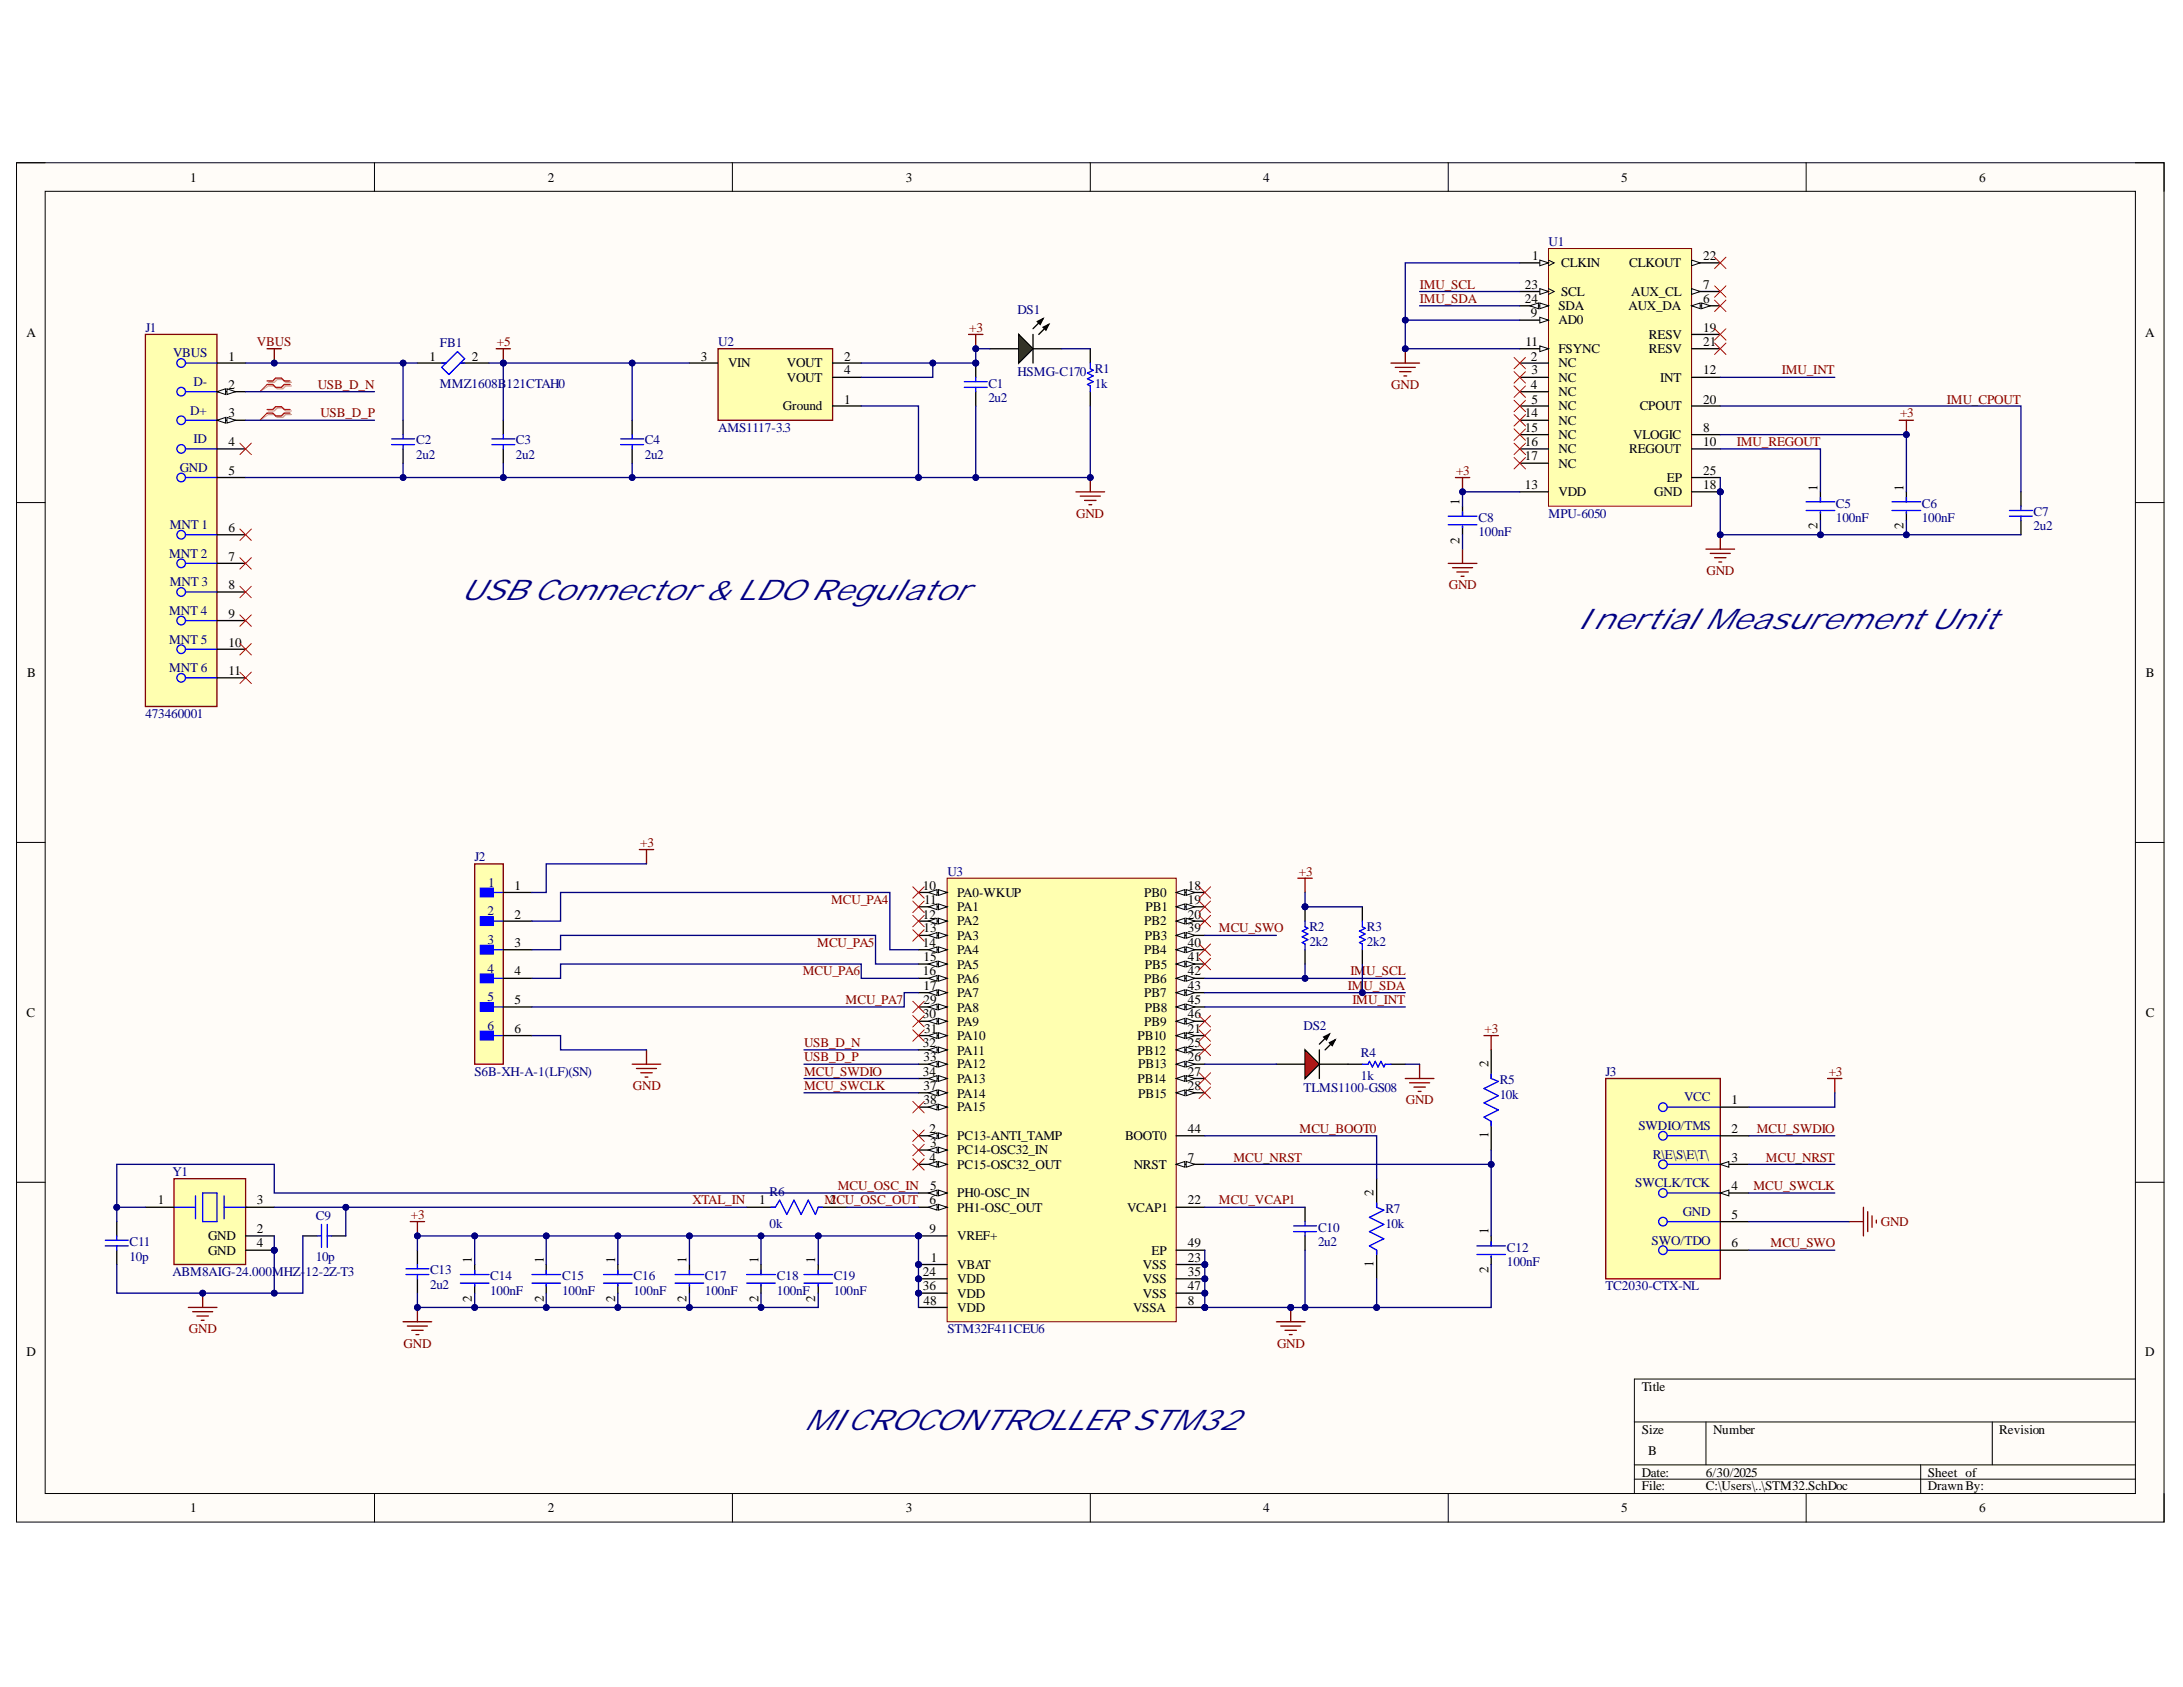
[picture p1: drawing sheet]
<svg xmlns="http://www.w3.org/2000/svg" width="279mm" height="216mm" viewBox="0 0 279 216" stroke-linecap="round" stroke-linejoin="round" font-family="sans-serif">
<defs><g id="words">
<g font-size="3.6" fill="#000080">
<text x="58.9" y="76.8">USB Connector &amp; LDO Regulator</text>
<text x="201.8" y="80.5">Inertial Measurement Unit</text>
<text x="102.9" y="183">MICROCONTROLLER STM32</text>
</g>
<g font-size="1.7">
<text x="24.4" y="23.2">1</text>
<text x="70.1" y="23.2">2</text>
<text x="115.9" y="23.2">3</text>
<text x="161.7" y="23.2">4</text>
<text x="207.5" y="23.2">5</text>
<text x="253.3" y="23.2">6</text>
<text x="196.1" y="33.3">1</text>
<text x="199.8" y="34.2">CLKIN</text>
<text x="208.5" y="34.2">CLKOUT</text>
<text x="218" y="33.3">22</text>
<text x="195.2" y="36.9">23</text>
<text x="195.2" y="38.8">24</text>
<text x="195.9" y="40.6">9</text>
<text x="199.5" y="41.5">AD0</text>
<text x="199.5" y="39.7">SDA</text>
<text x="199.8" y="37.9">SCL</text>
<text x="208.4" y="39.7">AUX_DA</text>
<text x="208.8" y="37.9">AUX_CL</text>
<text x="218" y="38.8">6</text>
<text x="218" y="36.9">7</text>
<text x="3.4" y="43.1">A</text>
<text x="29.3" y="46.1">1</text>
<text x="55" y="46.1">1</text>
<text x="60.4" y="46.1">2</text>
<text x="89.7" y="46.1">3</text>
<text x="93.2" y="47">VIN</text>
<text x="100.7" y="47">VOUT</text>
<text x="108.1" y="46.1">2</text>
<text x="108.1" y="47.9">4</text>
<text x="195.2" y="44.3">11</text>
<text x="195.9" y="46.1">2</text>
<text x="196" y="47.9">3</text>
<text x="199.5" y="47">NC</text>
<text x="199.5" y="45.2">FSYNC</text>
<text x="211.1" y="43.4">RESV</text>
<text x="211.1" y="45.2">RESV</text>
<text x="218" y="47.9">12</text>
<text x="218" y="42.4">19</text>
<text x="218" y="44.3">21</text>
<text x="274.6" y="43.1">A</text>
<text x="29.3" y="49.8">2</text>
<text x="29.3" y="53.4">3</text>
<text x="100.2" y="52.5">Ground</text>
<text x="100.7" y="48.9">VOUT</text>
<text x="108.1" y="51.6">1</text>
<text x="195.2" y="53.4">14</text>
<text x="195.9" y="49.8">4</text>
<text x="196" y="51.6">5</text>
<text x="199.5" y="48.9">NC</text>
<text x="199.5" y="50.7">NC</text>
<text x="199.5" y="52.5">NC</text>
<text x="209.9" y="52.5">CPOUT</text>
<text x="212.5" y="48.9">INT</text>
<text x="218" y="51.6">20</text>
<text x="29.3" y="57.1">4</text>
<text x="195.2" y="55.3">15</text>
<text x="195.2" y="57.1">16</text>
<text x="195.2" y="58.9">17</text>
<text x="199.5" y="54.3">NC</text>
<text x="199.5" y="56.2">NC</text>
<text x="199.5" y="58">NC</text>
<text x="199.5" y="59.8">NC</text>
<text x="208.5" y="58">REGOUT</text>
<text x="209" y="56.2">VLOGIC</text>
<text x="218" y="55.3">8</text>
<text x="218" y="57.1">10</text>
<text x="29.3" y="60.8">5</text>
<text x="186.8" y="64.6" transform="rotate(-90 186.8 64.6)">1</text>
<text x="195.2" y="62.6">13</text>
<text x="199.5" y="63.5">VDD</text>
<text x="211.7" y="63.5">GND</text>
<text x="213.3" y="61.7">EP</text>
<text x="218" y="62.6">18</text>
<text x="218" y="60.8">25</text>
<text x="232.6" y="62.8" transform="rotate(-90 232.6 62.8)">1</text>
<text x="243.6" y="62.8" transform="rotate(-90 243.6 62.8)">1</text>
<text x="29.3" y="68.1">6</text>
<text x="29.3" y="71.8">7</text>
<text x="186.8" y="69.6" transform="rotate(-90 186.8 69.6)">2</text>
<text x="232.6" y="67.7" transform="rotate(-90 232.6 67.7)">2</text>
<text x="243.6" y="67.7" transform="rotate(-90 243.6 67.7)">2</text>
<text x="29.3" y="75.4">8</text>
<text x="29.3" y="79.1">9</text>
<text x="29.3" y="82.7">10</text>
<text x="3.5" y="86.6">B</text>
<text x="29.3" y="86.4">11</text>
<text x="274.6" y="86.6">B</text>
<text x="65.9" y="113.8">1</text>
<text x="118.1" y="113.8">10</text>
<text x="152" y="113.8">18</text>
<text x="65.9" y="117.6">2</text>
<text x="118.1" y="117.6">12</text>
<text x="118.2" y="119.3">13</text>
<text x="118.3" y="115.7">11</text>
<text x="122.5" y="114.8">PA0-WKUP</text>
<text x="122.5" y="116.6">PA1</text>
<text x="122.5" y="118.4">PA2</text>
<text x="146.5" y="114.8">PB0</text>
<text x="146.5" y="118.4">PB2</text>
<text x="146.6" y="116.6">PB1</text>
<text x="152" y="115.7">19</text>
<text x="152" y="117.6">20</text>
<text x="152" y="119.3">39</text>
<text x="65.9" y="121.2">3</text>
<text x="65.9" y="124.8">4</text>
<text x="118.1" y="121.2">14</text>
<text x="118.1" y="124.8">16</text>
<text x="118.2" y="123">15</text>
<text x="122.5" y="120.3">PA3</text>
<text x="122.5" y="122.1">PA4</text>
<text x="122.5" y="124">PA5</text>
<text x="122.5" y="125.8">PA6</text>
<text x="146.5" y="122.1">PB4</text>
<text x="146.5" y="125.8">PB6</text>
<text x="146.5" y="120.3">PB3</text>
<text x="146.5" y="124">PB5</text>
<text x="152" y="121.2">40</text>
<text x="152" y="123">41</text>
<text x="152" y="124.8">42</text>
<text x="3.4" y="130.1">C</text>
<text x="65.9" y="128.5">5</text>
<text x="118.1" y="130.3">30</text>
<text x="118.2" y="126.7">17</text>
<text x="118.2" y="128.5">29</text>
<text x="122.5" y="127.6">PA7</text>
<text x="122.5" y="129.5">PA8</text>
<text x="122.5" y="131.2">PA9</text>
<text x="146.5" y="127.6">PB7</text>
<text x="146.5" y="131.2">PB9</text>
<text x="146.5" y="129.5">PB8</text>
<text x="152" y="126.7">43</text>
<text x="152" y="128.5">45</text>
<text x="152" y="130.3">46</text>
<text x="274.6" y="130.1">C</text>
<text x="65.9" y="132.2">6</text>
<text x="118.1" y="134">32</text>
<text x="118.1" y="137.7">34</text>
<text x="118.2" y="135.8">33</text>
<text x="118.3" y="132.2">31</text>
<text x="122.5" y="133.1">PA10</text>
<text x="122.5" y="135">PA11</text>
<text x="122.5" y="136.7">PA12</text>
<text x="145.6" y="133.1">PB10</text>
<text x="145.6" y="135">PB12</text>
<text x="145.7" y="136.7">PB13</text>
<text x="152" y="132.2">21</text>
<text x="152" y="134">25</text>
<text x="152" y="135.8">26</text>
<text x="152" y="137.7">27</text>
<text x="190.5" y="136.6" transform="rotate(-90 190.5 136.6)">2</text>
<text x="118.2" y="139.5">37</text>
<text x="118.2" y="141.3">38</text>
<text x="122.5" y="138.6">PA13</text>
<text x="122.5" y="140.5">PA14</text>
<text x="122.5" y="142.2">PA15</text>
<text x="145.6" y="138.6">PB14</text>
<text x="145.7" y="140.5">PB15</text>
<text x="152" y="139.5">28</text>
<text x="221.6" y="141.3">1</text>
<text x="119" y="145">2</text>
<text x="119" y="148.7">4</text>
<text x="119.1" y="146.8">3</text>
<text x="122.5" y="145.9">PC13-ANTI_TAMP</text>
<text x="122.5" y="147.7">PC14-OSC32_IN</text>
<text x="122.5" y="149.6">PC15-OSC32_OUT</text>
<text x="144" y="145.9">BOOT0</text>
<text x="145.1" y="149.6">NRST</text>
<text x="152" y="148.7">7</text>
<text x="152" y="145">44</text>
<text x="190.5" y="145.6" transform="rotate(-90 190.5 145.6)">1</text>
<text x="221.6" y="145">2</text>
<text x="221.6" y="148.7">3</text>
<text x="20.2" y="154.1">1</text>
<text x="32.9" y="154.1">3</text>
<text x="97.2" y="154.1">1</text>
<text x="106.2" y="154.1">2CU_OSC_OUT</text>
<text x="119" y="154.1">6</text>
<text x="119.1" y="152.3">5</text>
<text x="122.5" y="153.2">PH0-OSC_IN</text>
<text x="122.5" y="155.1">PH1-OSC_OUT</text>
<text x="144.3" y="155.1">VCAP1</text>
<text x="152" y="154.1">22</text>
<text x="175.8" y="153" transform="rotate(-90 175.8 153)">2</text>
<text x="221.6" y="152.3">4</text>
<text x="26.6" y="158.7">GND</text>
<text x="26.6" y="160.6">GND</text>
<text x="32.9" y="157.8">2</text>
<text x="32.9" y="159.6">4</text>
<text x="60.4" y="161.7" transform="rotate(-90 60.4 161.7)">1</text>
<text x="69.6" y="161.7" transform="rotate(-90 69.6 161.7)">1</text>
<text x="78.7" y="161.7" transform="rotate(-90 78.7 161.7)">1</text>
<text x="87.9" y="161.7" transform="rotate(-90 87.9 161.7)">1</text>
<text x="97.1" y="161.7" transform="rotate(-90 97.1 161.7)">1</text>
<text x="104.3" y="161.7" transform="rotate(-90 104.3 161.7)">1</text>
<text x="119" y="157.8">9</text>
<text x="119.1" y="161.5">1</text>
<text x="122.5" y="158.7">VREF+</text>
<text x="147.4" y="160.6">EP</text>
<text x="152" y="161.5">23</text>
<text x="152" y="159.6">49</text>
<text x="190.5" y="157.9" transform="rotate(-90 190.5 157.9)">1</text>
<text x="221.6" y="156">5</text>
<text x="221.6" y="159.6">6</text>
<text x="60.4" y="166.7" transform="rotate(-90 60.4 166.7)">2</text>
<text x="69.6" y="166.7" transform="rotate(-90 69.6 166.7)">2</text>
<text x="78.7" y="166.7" transform="rotate(-90 78.7 166.7)">2</text>
<text x="87.9" y="166.7" transform="rotate(-90 87.9 166.7)">2</text>
<text x="97.1" y="166.7" transform="rotate(-90 97.1 166.7)">2</text>
<text x="104.3" y="166.7" transform="rotate(-90 104.3 166.7)">2</text>
<text x="118.1" y="163.3">24</text>
<text x="118.1" y="165.1">36</text>
<text x="118.2" y="167">48</text>
<text x="122.5" y="162.4">VBAT</text>
<text x="122.5" y="164.2">VDD</text>
<text x="122.5" y="166.1">VDD</text>
<text x="122.5" y="167.9">VDD</text>
<text x="145" y="167.9">VSSA</text>
<text x="146.3" y="162.4">VSS</text>
<text x="146.3" y="164.2">VSS</text>
<text x="146.3" y="166.1">VSS</text>
<text x="152" y="167">8</text>
<text x="152" y="163.3">35</text>
<text x="152" y="165.1">47</text>
<text x="175.8" y="162.1" transform="rotate(-90 175.8 162.1)">1</text>
<text x="190.5" y="162.9" transform="rotate(-90 190.5 162.9)">2</text>
<text x="3.4" y="173.6">D</text>
<text x="274.6" y="173.6">D</text>
<text x="210.1" y="178">Title</text>
<text x="210.1" y="183.5">Size</text>
<text x="219.3" y="183.5">Number</text>
<text x="255.9" y="183.5">Revision</text>
<text x="210.1" y="189">Date:</text>
<text x="210.1" y="190.7">File:</text>
<text x="211" y="186.2">B</text>
<text x="218.3" y="189">6/30/2025</text>
<text x="218.3" y="190.7">C:\Users\..\STM32.SchDoc</text>
<text x="246.7" y="189">Sheet of</text>
<text x="246.7" y="190.7">DrawnBy:</text>
<text x="24.4" y="193.5">1</text>
<text x="70.1" y="193.5">2</text>
<text x="115.9" y="193.5">3</text>
<text x="161.7" y="193.5">4</text>
<text x="207.5" y="193.5">5</text>
<text x="253.3" y="193.5">6</text>
</g>
<g font-size="1.7" fill="#000080">
<text x="198.2" y="31.4">U1</text>
<text x="130.2" y="40.2">DS1</text>
<text x="18.6" y="42.4">J1</text>
<text x="22.2" y="45.7">VBUS</text>
<text x="56.3" y="44.5">FB1</text>
<text x="91.9" y="44.3">U2</text>
<text x="24.4" y="53.1">D+</text>
<text x="24.8" y="49.4">D-</text>
<text x="56.3" y="49.6">MMZ1608B</text>
<text x="64.8" y="49.6">121CTAH0</text>
<text x="126.5" y="49.6">C1</text>
<text x="126.5" y="51.4">2u2</text>
<text x="130.2" y="48.1">HSMG-C170 R1</text>
<text x="140.1" y="49.6">1k</text>
<text x="24.8" y="56.7">ID</text>
<text x="53.3" y="56.9">C2</text>
<text x="53.3" y="58.7">2u2</text>
<text x="66" y="56.9">C3</text>
<text x="66" y="58.7">2u2</text>
<text x="82.5" y="56.9">C4</text>
<text x="82.5" y="58.7">2u2</text>
<text x="91.9" y="55.3">AMS1117-3.3</text>
<text x="23" y="60.4">GND</text>
<text x="235" y="65">C5</text>
<text x="246" y="65">C6</text>
<text x="21.6" y="71.4">MNT 2</text>
<text x="21.7" y="67.7">MNT 1</text>
<text x="189.2" y="66.8">C8</text>
<text x="189.2" y="68.6">100nF</text>
<text x="198.2" y="66.3">MPU-6050</text>
<text x="235" y="66.8">100nF</text>
<text x="246" y="66.8">100nF</text>
<text x="260.3" y="66.1">C7</text>
<text x="260.3" y="67.9">2u2</text>
<text x="21.7" y="75">MNT 3</text>
<text x="21.6" y="78.7">MNT 4</text>
<text x="21.6" y="82.4">MNT 5</text>
<text x="21.6" y="86">MNT 6</text>
<text x="18.6" y="91.9">473460001</text>
<text x="60.7" y="110.2">J2</text>
<text x="62.5" y="113.5">1</text>
<text x="121.3" y="112.1">U3</text>
<text x="62.4" y="117.1">2</text>
<text x="167.6" y="119.2">R2</text>
<text x="174.9" y="119.2">R3</text>
<text x="62.4" y="120.9">3</text>
<text x="62.4" y="124.5">4</text>
<text x="167.6" y="121">2k2</text>
<text x="174.9" y="121">2k2</text>
<text x="62.4" y="128.1">5</text>
<text x="62.4" y="131.8">6</text>
<text x="166.8" y="131.8">DS2</text>
<text x="60.7" y="137.7">S6B-XH-A-1(LF)(SN)</text>
<text x="174.2" y="135.3">R4</text>
<text x="205.5" y="137.7">J3</text>
<text x="166.8" y="139.7">TLMS1100-GS08</text>
<text x="174.2" y="138.3">1k</text>
<text x="191.9" y="138.8">R5</text>
<text x="191.9" y="140.6">10k</text>
<text x="215.5" y="141">VCC</text>
<text x="209.7" y="144.6">SWDIO/TMS</text>
<text x="211.6" y="148.3">R\E\S\E\T\</text>
<text x="22.1" y="150.5">Y1</text>
<text x="98.5" y="153">R6</text>
<text x="177.3" y="155.2">R7</text>
<text x="209.3" y="151.9">SWCLK/TCK</text>
<text x="215.4" y="155.6">GND</text>
<text x="16.6" y="159.5">C11</text>
<text x="16.6" y="161.3">10p</text>
<text x="40.4" y="156.2">C9</text>
<text x="40.4" y="161.3">10p</text>
<text x="98.5" y="157.1">0k</text>
<text x="168.7" y="157.6">C10</text>
<text x="168.7" y="159.5">2u2</text>
<text x="177.3" y="157.1">10k</text>
<text x="192.9" y="160.2">C12</text>
<text x="211.4" y="159.3">SWO/TDO</text>
<text x="22.1" y="163.3">ABM8AIG-24.000MHZ-</text>
<text x="39.1" y="163.3">12-2Z-T3</text>
<text x="55" y="163.1">C13</text>
<text x="55" y="165">2u2</text>
<text x="62.7" y="163.9">C14</text>
<text x="62.7" y="165.7">100nF</text>
<text x="72" y="163.9">C15</text>
<text x="72" y="165.7">100nF</text>
<text x="81.1" y="163.9">C16</text>
<text x="81.1" y="165.7">100nF</text>
<text x="90.2" y="163.9">C17</text>
<text x="90.2" y="165.7">100nF</text>
<text x="99.4" y="163.9">C18</text>
<text x="99.4" y="165.7">100nF</text>
<text x="106.7" y="163.9">C19</text>
<text x="106.7" y="165.7">100nF</text>
<text x="192.9" y="162">100nF</text>
<text x="205.5" y="165.1">TC2030-CTX-NL</text>
<text x="121.3" y="170.6">STM32F411CEU6</text>
</g>
<g font-size="1.7" fill="#800000">
<text x="181.7" y="36.9">IMU_SCL</text>
<text x="181.7" y="38.8">IMU_SDA</text>
<text x="32.9" y="44.3">VBUS</text>
<text x="63.6" y="44.3">+5</text>
<text x="124" y="42.4">+3</text>
<text x="228" y="47.9">IMU_INT</text>
<text x="40.7" y="49.8">USB_D_N</text>
<text x="41" y="53.4">USB_D_P</text>
<text x="178.1" y="49.8">GND</text>
<text x="243.2" y="53.4">+3</text>
<text x="249.2" y="51.6">IMU_CPOUT</text>
<text x="222.3" y="57.1">IMU_REGOUT</text>
<text x="186.4" y="60.8">+3</text>
<text x="137.7" y="66.3">GND</text>
<text x="185.4" y="75.4">GND</text>
<text x="218.4" y="73.6">GND</text>
<text x="81.9" y="108.3">+3</text>
<text x="166.2" y="112.1">+3</text>
<text x="106.4" y="115.7">MCU_PA4</text>
<text x="156" y="119.3">MCU_SWO</text>
<text x="102.7" y="124.8">MCU_PA6</text>
<text x="104.6" y="121.2">MCU_PA5</text>
<text x="172.8" y="124.8">IM</text>
<text x="174.9" y="124.8">U_SCL</text>
<text x="108.2" y="128.5">MCU_PA7</text>
<text x="172.5" y="126.7">IM</text>
<text x="173.1" y="128.5">IMU_INT</text>
<text x="174.5" y="126.7">U_SDA</text>
<text x="102.9" y="137.7">MCU_SWDIO</text>
<text x="102.9" y="135.8">USB_D_P</text>
<text x="102.9" y="134">USB_D_N</text>
<text x="190" y="132.2">+3</text>
<text x="234.1" y="137.7">+3</text>
<text x="81" y="139.5">GND</text>
<text x="102.9" y="139.5">MCU_SWCLK</text>
<text x="179.9" y="141.3">GND</text>
<text x="157.9" y="148.7">MCU_NRST</text>
<text x="166.3" y="145">MCU_BOOT0</text>
<text x="224.8" y="145">MCU_SWDIO</text>
<text x="226" y="148.7">MCU_NRST</text>
<text x="88.6" y="154.1">XTAL_IN</text>
<text x="105.5" y="154.1">M</text>
<text x="107.2" y="152.3">MCU_OSC_IN</text>
<text x="156" y="154.1">MCU_VCAP1</text>
<text x="224.4" y="152.3">MCU_SWCLK</text>
<text x="52.6" y="156">+3</text>
<text x="226.6" y="159.6">MCU_SWO</text>
<text x="240.7" y="156.9">GND</text>
<text x="24.2" y="170.6">GND</text>
<text x="51.7" y="172.5">GND</text>
<text x="163.4" y="172.5">GND</text>
</g>
</g></defs>
<path d="M2.1 20.8h274.9v174h-274.9z" fill-rule="evenodd" fill="#fffcf8"/>
<path d="M2.1 20.8h274.9v174h-274.9z" fill="none" stroke="#000" stroke-width=".13"/>
<path d="M5.8 24.5h267.5v166.6h-267.5z" fill-rule="evenodd" fill="#fffcf8"/>
<g fill="none" stroke="#000" stroke-width=".13">
<path d="M2.1 20.8h3.7M5.8 24.5h267.5v166.6h-267.5zM47.9 20.8v3.7M93.7 20.8v3.7M139.5 20.8v3.7M185.4 20.8v3.7M231.2 20.8v3.7M273.3 20.8h3.7v3.7M2.1 64.3h3.7M273.3 64.3h3.7M2.1 107.8h3.7M273.3 107.8h3.7"/>
<path d="M2.1 151.3h3.7M273.3 151.3h3.7M273.3 176.5h-64.1v14.6M47.9 191.1v3.7M93.7 191.1v3.7M139.5 191.1v3.7M185.4 191.1v3.7M209.2 182h64.1M209.2 187.5h64.1M209.2 189.3h64.1M218.3 182v5.5M231.2 191.1v3.7"/>
<path d="M245.8 187.5v3.6M255 182v5.5M277 191.1v3.7"/>
</g>
<circle cx="117.6" cy="161.8" r=".37" fill="#000080"/>
<circle cx="117.6" cy="161.8" r=".37" fill="none" stroke="#000080" stroke-width=".13"/>
<circle cx="154.2" cy="167.3" r=".37" fill="#000080"/>
<circle cx="154.2" cy="167.3" r=".37" fill="none" stroke="#000080" stroke-width=".13"/>
<circle cx="117.6" cy="158.2" r=".37" fill="#000080"/>
<circle cx="117.6" cy="158.2" r=".37" fill="none" stroke="#000080" stroke-width=".13"/>
<circle cx="154.2" cy="161.8" r=".37" fill="#000080"/>
<circle cx="154.2" cy="161.8" r=".37" fill="none" stroke="#000080" stroke-width=".13"/>
<circle cx="117.6" cy="163.7" r=".37" fill="#000080"/>
<circle cx="117.6" cy="163.7" r=".37" fill="none" stroke="#000080" stroke-width=".13"/>
<circle cx="154.2" cy="163.7" r=".36" fill="#000080"/>
<circle cx="154.2" cy="163.7" r=".36" fill="none" stroke="#000080" stroke-width=".13"/>
<circle cx="117.6" cy="165.5" r=".37" fill="#000080"/>
<circle cx="117.6" cy="165.5" r=".37" fill="none" stroke="#000080" stroke-width=".13"/>
<circle cx="154.2" cy="165.5" r=".37" fill="#000080"/>
<circle cx="154.2" cy="165.5" r=".37" fill="none" stroke="#000080" stroke-width=".13"/>
<path d="M121.2 112.4h29.3v56.8h-29.3z" fill-rule="evenodd" fill="#ffffb0"/>
<path d="M121.2 112.4h29.3v56.8h-29.3z" fill="none" stroke="#800000" stroke-width=".13"/>
<path d="M117.6 161.8h3.6" fill="none" stroke="#000" stroke-width=".17"/>
<circle cx="117.6" cy="161.8" r=".37" fill="#000080"/>
<circle cx="117.6" cy="161.8" r=".37" fill="none" stroke="#000080" stroke-width=".13"/>
<path d="M117.6 145.4h3.6" fill="none" stroke="#000" stroke-width=".17"/>
<path d="M120.1 145l1.1 .4-1.1 .3z" fill="#f8fcff"/>
<path d="M120.1 145l1.1 .4-1.1 .3z" fill="none" stroke="#000" stroke-width=".13"/>
<path d="M118.8 145.4l1.1-.4v.7z" fill="#f8fcff"/>
<path d="M118.8 145.4l1.1-.4v.7z" fill="none" stroke="#000" stroke-width=".13"/>
<path d="M117.6 147.2h3.6" fill="none" stroke="#000" stroke-width=".17"/>
<path d="M120.1 146.8l1.1 .4-1.1 .3z" fill="#f8fcff"/>
<path d="M120.1 146.8l1.1 .4-1.1 .3z" fill="none" stroke="#000" stroke-width=".13"/>
<path d="M118.8 147.2l1.1-.4v.7z" fill="#f8fcff"/>
<path d="M118.8 147.2l1.1-.4v.7z" fill="none" stroke="#000" stroke-width=".13"/>
<path d="M117.6 149h3.6" fill="none" stroke="#000" stroke-width=".17"/>
<path d="M120.1 148.6l1.1 .4-1.1 .4z" fill="#f8fcff"/>
<path d="M120.1 148.6l1.1 .4-1.1 .4z" fill="none" stroke="#000" stroke-width=".13"/>
<path d="M118.8 149l1.1-.4v.8z" fill="#f8fcff"/>
<path d="M118.8 149l1.1-.4v.8z" fill="none" stroke="#000" stroke-width=".13"/>
<path d="M117.6 152.7h3.6" fill="none" stroke="#000" stroke-width=".17"/>
<path d="M120.1 152.3l1.1 .4-1.1 .3z" fill="#f8fcff"/>
<path d="M120.1 152.3l1.1 .4-1.1 .3z" fill="none" stroke="#000" stroke-width=".13"/>
<path d="M118.8 152.7l1.1-.4v.7z" fill="#f8fcff"/>
<path d="M118.8 152.7l1.1-.4v.7z" fill="none" stroke="#000" stroke-width=".13"/>
<path d="M117.6 154.5h3.6" fill="none" stroke="#000" stroke-width=".17"/>
<path d="M120.1 154.1l1.1 .4-1.1 .4z" fill="#f8fcff"/>
<path d="M120.1 154.1l1.1 .4-1.1 .4z" fill="none" stroke="#000" stroke-width=".13"/>
<path d="M118.8 154.5l1.1-.4v.8z" fill="#f8fcff"/>
<path d="M118.8 154.5l1.1-.4v.8z" fill="none" stroke="#000" stroke-width=".13"/>
<path d="M150.5 149h3.7" fill="none" stroke="#000" stroke-width=".17"/>
<path d="M150.5 149l1.1-.4v.8z" fill="#f8fcff"/>
<path d="M150.5 149l1.1-.4v.8z" fill="none" stroke="#000" stroke-width=".13"/>
<path d="M151.8 148.6l1.1 .4-1.1 .4z" fill="#f8fcff"/>
<path d="M151.8 148.6l1.1 .4-1.1 .4z" fill="none" stroke="#000" stroke-width=".13"/>
<path d="M150.5 167.3h3.7" fill="none" stroke="#000" stroke-width=".17"/>
<circle cx="154.2" cy="167.3" r=".37" fill="#000080"/>
<circle cx="154.2" cy="167.3" r=".37" fill="none" stroke="#000080" stroke-width=".13"/>
<path d="M117.6 158.2h3.6" fill="none" stroke="#000" stroke-width=".17"/>
<circle cx="117.6" cy="158.2" r=".37" fill="#000080"/>
<circle cx="117.6" cy="158.2" r=".37" fill="none" stroke="#000080" stroke-width=".13"/>
<path d="M117.6 114.2h3.6" fill="none" stroke="#000" stroke-width=".17"/>
<path d="M120.1 113.9l1.1 .3-1.1 .4z" fill="#f8fcff"/>
<path d="M120.1 113.9l1.1 .3-1.1 .4z" fill="none" stroke="#000" stroke-width=".13"/>
<path d="M118.8 114.2l1.1-.3v.7z" fill="#f8fcff"/>
<path d="M118.8 114.2l1.1-.3v.7z" fill="none" stroke="#000" stroke-width=".13"/>
<path d="M117.6 116.1h3.6" fill="none" stroke="#000" stroke-width=".17"/>
<path d="M120.1 115.7l1.1 .4-1.1 .3z" fill="#f8fcff"/>
<path d="M120.1 115.7l1.1 .4-1.1 .3z" fill="none" stroke="#000" stroke-width=".13"/>
<path d="M118.8 116.1l1.1-.4v.7z" fill="#f8fcff"/>
<path d="M118.8 116.1l1.1-.4v.7z" fill="none" stroke="#000" stroke-width=".13"/>
<path d="M117.6 117.9h3.6" fill="none" stroke="#000" stroke-width=".17"/>
<path d="M120.1 117.5l1.1 .4-1.1 .3z" fill="#f8fcff"/>
<path d="M120.1 117.5l1.1 .4-1.1 .3z" fill="none" stroke="#000" stroke-width=".13"/>
<path d="M118.8 117.9l1.1-.4v.7z" fill="#f8fcff"/>
<path d="M118.8 117.9l1.1-.4v.7z" fill="none" stroke="#000" stroke-width=".13"/>
<path d="M117.6 119.7h3.6" fill="none" stroke="#000" stroke-width=".17"/>
<path d="M120.1 119.3l1.1 .4-1.1 .4z" fill="#f8fcff"/>
<path d="M120.1 119.3l1.1 .4-1.1 .4z" fill="none" stroke="#000" stroke-width=".13"/>
<path d="M118.8 119.7l1.1-.4v.8z" fill="#f8fcff"/>
<path d="M118.8 119.7l1.1-.4v.8z" fill="none" stroke="#000" stroke-width=".13"/>
<path d="M117.6 121.5h3.6" fill="none" stroke="#000" stroke-width=".17"/>
<path d="M120.1 121.2l1.1 .3-1.1 .4z" fill="#f8fcff"/>
<path d="M120.1 121.2l1.1 .3-1.1 .4z" fill="none" stroke="#000" stroke-width=".13"/>
<path d="M118.8 121.5l1.1-.3v.7z" fill="#f8fcff"/>
<path d="M118.8 121.5l1.1-.3v.7z" fill="none" stroke="#000" stroke-width=".13"/>
<path d="M117.6 123.4h3.6" fill="none" stroke="#000" stroke-width=".17"/>
<path d="M120.1 123l1.1 .4-1.1 .3z" fill="#f8fcff"/>
<path d="M120.1 123l1.1 .4-1.1 .3z" fill="none" stroke="#000" stroke-width=".13"/>
<path d="M118.8 123.4l1.1-.4v.7z" fill="#f8fcff"/>
<path d="M118.8 123.4l1.1-.4v.7z" fill="none" stroke="#000" stroke-width=".13"/>
<path d="M117.6 125.2h3.6" fill="none" stroke="#000" stroke-width=".17"/>
<path d="M120.1 124.8l1.1 .4-1.1 .4z" fill="#f8fcff"/>
<path d="M120.1 124.8l1.1 .4-1.1 .4z" fill="none" stroke="#000" stroke-width=".13"/>
<path d="M118.8 125.2l1.1-.4v.8z" fill="#f8fcff"/>
<path d="M118.8 125.2l1.1-.4v.8z" fill="none" stroke="#000" stroke-width=".13"/>
<path d="M117.6 127h3.6" fill="none" stroke="#000" stroke-width=".17"/>
<path d="M120.1 126.7l1.1 .3-1.1 .4z" fill="#f8fcff"/>
<path d="M120.1 126.7l1.1 .3-1.1 .4z" fill="none" stroke="#000" stroke-width=".13"/>
<path d="M118.8 127l1.1-.3v.7z" fill="#f8fcff"/>
<path d="M118.8 127l1.1-.3v.7z" fill="none" stroke="#000" stroke-width=".13"/>
<path d="M150.5 114.2h3.7" fill="none" stroke="#000" stroke-width=".17"/>
<path d="M150.5 114.2l1.1-.3v.7z" fill="#f8fcff"/>
<path d="M150.5 114.2l1.1-.3v.7z" fill="none" stroke="#000" stroke-width=".13"/>
<path d="M151.8 113.9l1.1 .3-1.1 .4z" fill="#f8fcff"/>
<path d="M151.8 113.9l1.1 .3-1.1 .4z" fill="none" stroke="#000" stroke-width=".13"/>
<path d="M150.5 116.1h3.7" fill="none" stroke="#000" stroke-width=".17"/>
<path d="M150.5 116.1l1.1-.4v.7z" fill="#f8fcff"/>
<path d="M150.5 116.1l1.1-.4v.7z" fill="none" stroke="#000" stroke-width=".13"/>
<path d="M151.8 115.7l1.1 .4-1.1 .3z" fill="#f8fcff"/>
<path d="M151.8 115.7l1.1 .4-1.1 .3z" fill="none" stroke="#000" stroke-width=".13"/>
<path d="M150.5 117.9h3.7" fill="none" stroke="#000" stroke-width=".17"/>
<path d="M150.5 117.9l1.1-.4v.7z" fill="#f8fcff"/>
<path d="M150.5 117.9l1.1-.4v.7z" fill="none" stroke="#000" stroke-width=".13"/>
<path d="M151.8 117.5l1.1 .4-1.1 .3z" fill="#f8fcff"/>
<path d="M151.8 117.5l1.1 .4-1.1 .3z" fill="none" stroke="#000" stroke-width=".13"/>
<path d="M150.5 132.5h3.7" fill="none" stroke="#000" stroke-width=".17"/>
<path d="M150.5 132.5l1.1-.3v.7z" fill="#f8fcff"/>
<path d="M150.5 132.5l1.1-.3v.7z" fill="none" stroke="#000" stroke-width=".13"/>
<path d="M151.8 132.2l1.1 .3-1.1 .4z" fill="#f8fcff"/>
<path d="M151.8 132.2l1.1 .3-1.1 .4z" fill="none" stroke="#000" stroke-width=".13"/>
<path d="M150.5 154.5h3.7M150.5 161.8h3.7" fill="none" stroke="#000" stroke-width=".17"/>
<circle cx="154.2" cy="161.8" r=".37" fill="#000080"/>
<circle cx="154.2" cy="161.8" r=".37" fill="none" stroke="#000080" stroke-width=".13"/>
<path d="M117.6 163.7h3.6" fill="none" stroke="#000" stroke-width=".17"/>
<circle cx="117.6" cy="163.7" r=".37" fill="#000080"/>
<circle cx="117.6" cy="163.7" r=".37" fill="none" stroke="#000080" stroke-width=".13"/>
<path d="M150.5 134.4h3.7" fill="none" stroke="#000" stroke-width=".17"/>
<path d="M150.5 134.4l1.1-.4v.7z" fill="#f8fcff"/>
<path d="M150.5 134.4l1.1-.4v.7z" fill="none" stroke="#000" stroke-width=".13"/>
<path d="M151.8 134l1.1 .4-1.1 .3z" fill="#f8fcff"/>
<path d="M151.8 134l1.1 .4-1.1 .3z" fill="none" stroke="#000" stroke-width=".13"/>
<path d="M150.5 136.2h3.7" fill="none" stroke="#000" stroke-width=".17"/>
<path d="M150.5 136.2l1.1-.4v.8z" fill="#f8fcff"/>
<path d="M150.5 136.2l1.1-.4v.8z" fill="none" stroke="#000" stroke-width=".13"/>
<path d="M151.8 135.8l1.1 .4-1.1 .4z" fill="#f8fcff"/>
<path d="M151.8 135.8l1.1 .4-1.1 .4z" fill="none" stroke="#000" stroke-width=".13"/>
<path d="M150.5 138h3.7" fill="none" stroke="#000" stroke-width=".17"/>
<path d="M150.5 138l1.1-.3v.7z" fill="#f8fcff"/>
<path d="M150.5 138l1.1-.3v.7z" fill="none" stroke="#000" stroke-width=".13"/>
<path d="M151.8 137.7l1.1 .3-1.1 .4z" fill="#f8fcff"/>
<path d="M151.8 137.7l1.1 .3-1.1 .4z" fill="none" stroke="#000" stroke-width=".13"/>
<path d="M150.5 139.9h3.7" fill="none" stroke="#000" stroke-width=".17"/>
<path d="M150.5 139.9l1.1-.4v.7z" fill="#f8fcff"/>
<path d="M150.5 139.9l1.1-.4v.7z" fill="none" stroke="#000" stroke-width=".13"/>
<path d="M151.8 139.5l1.1 .4-1.1 .3z" fill="#f8fcff"/>
<path d="M151.8 139.5l1.1 .4-1.1 .3z" fill="none" stroke="#000" stroke-width=".13"/>
<path d="M117.6 128.9h3.6" fill="none" stroke="#000" stroke-width=".17"/>
<path d="M120.1 128.5l1.1 .4-1.1 .3z" fill="#f8fcff"/>
<path d="M120.1 128.5l1.1 .4-1.1 .3z" fill="none" stroke="#000" stroke-width=".13"/>
<path d="M118.8 128.9l1.1-.4v.7z" fill="#f8fcff"/>
<path d="M118.8 128.9l1.1-.4v.7z" fill="none" stroke="#000" stroke-width=".13"/>
<path d="M117.6 130.7h3.6" fill="none" stroke="#000" stroke-width=".17"/>
<path d="M120.1 130.3l1.1 .4-1.1 .4z" fill="#f8fcff"/>
<path d="M120.1 130.3l1.1 .4-1.1 .4z" fill="none" stroke="#000" stroke-width=".13"/>
<path d="M118.8 130.7l1.1-.4v.8z" fill="#f8fcff"/>
<path d="M118.8 130.7l1.1-.4v.8z" fill="none" stroke="#000" stroke-width=".13"/>
<path d="M117.6 132.5h3.6" fill="none" stroke="#000" stroke-width=".17"/>
<path d="M120.1 132.2l1.1 .3-1.1 .4z" fill="#f8fcff"/>
<path d="M120.1 132.2l1.1 .3-1.1 .4z" fill="none" stroke="#000" stroke-width=".13"/>
<path d="M118.8 132.5l1.1-.3v.7z" fill="#f8fcff"/>
<path d="M118.8 132.5l1.1-.3v.7z" fill="none" stroke="#000" stroke-width=".13"/>
<path d="M117.6 134.4h3.6" fill="none" stroke="#000" stroke-width=".17"/>
<path d="M120.1 134l1.1 .4-1.1 .3z" fill="#f8fcff"/>
<path d="M120.1 134l1.1 .4-1.1 .3z" fill="none" stroke="#000" stroke-width=".13"/>
<path d="M118.8 134.4l1.1-.4v.7z" fill="#f8fcff"/>
<path d="M118.8 134.4l1.1-.4v.7z" fill="none" stroke="#000" stroke-width=".13"/>
<path d="M117.6 136.2h3.6" fill="none" stroke="#000" stroke-width=".17"/>
<path d="M120.1 135.8l1.1 .4-1.1 .4z" fill="#f8fcff"/>
<path d="M120.1 135.8l1.1 .4-1.1 .4z" fill="none" stroke="#000" stroke-width=".13"/>
<path d="M118.8 136.2l1.1-.4v.8z" fill="#f8fcff"/>
<path d="M118.8 136.2l1.1-.4v.8z" fill="none" stroke="#000" stroke-width=".13"/>
<path d="M117.6 138h3.6" fill="none" stroke="#000" stroke-width=".17"/>
<path d="M120.1 137.7l1.1 .3-1.1 .4z" fill="#f8fcff"/>
<path d="M120.1 137.7l1.1 .3-1.1 .4z" fill="none" stroke="#000" stroke-width=".13"/>
<path d="M118.8 138l1.1-.3v.7z" fill="#f8fcff"/>
<path d="M118.8 138l1.1-.3v.7z" fill="none" stroke="#000" stroke-width=".13"/>
<path d="M150.5 163.7h3.7" fill="none" stroke="#000" stroke-width=".17"/>
<circle cx="154.2" cy="163.7" r=".36" fill="#000080"/>
<circle cx="154.2" cy="163.7" r=".36" fill="none" stroke="#000080" stroke-width=".13"/>
<path d="M117.6 165.5h3.6" fill="none" stroke="#000" stroke-width=".17"/>
<circle cx="117.6" cy="165.5" r=".37" fill="#000080"/>
<circle cx="117.6" cy="165.5" r=".37" fill="none" stroke="#000080" stroke-width=".13"/>
<path d="M117.6 139.9h3.6" fill="none" stroke="#000" stroke-width=".17"/>
<path d="M120.1 139.5l1.1 .4-1.1 .3z" fill="#f8fcff"/>
<path d="M120.1 139.5l1.1 .4-1.1 .3z" fill="none" stroke="#000" stroke-width=".13"/>
<path d="M118.8 139.9l1.1-.4v.7z" fill="#f8fcff"/>
<path d="M118.8 139.9l1.1-.4v.7z" fill="none" stroke="#000" stroke-width=".13"/>
<path d="M117.6 141.7h3.6" fill="none" stroke="#000" stroke-width=".17"/>
<path d="M120.1 141.3l1.1 .4-1.1 .4z" fill="#f8fcff"/>
<path d="M120.1 141.3l1.1 .4-1.1 .4z" fill="none" stroke="#000" stroke-width=".13"/>
<path d="M118.8 141.7l1.1-.4v.8z" fill="#f8fcff"/>
<path d="M118.8 141.7l1.1-.4v.8z" fill="none" stroke="#000" stroke-width=".13"/>
<path d="M150.5 119.7h3.7" fill="none" stroke="#000" stroke-width=".17"/>
<path d="M150.5 119.7l1.1-.4v.8z" fill="#f8fcff"/>
<path d="M150.5 119.7l1.1-.4v.8z" fill="none" stroke="#000" stroke-width=".13"/>
<path d="M151.8 119.3l1.1 .4-1.1 .4z" fill="#f8fcff"/>
<path d="M151.8 119.3l1.1 .4-1.1 .4z" fill="none" stroke="#000" stroke-width=".13"/>
<path d="M150.5 121.5h3.7" fill="none" stroke="#000" stroke-width=".17"/>
<path d="M150.5 121.5l1.1-.3v.7z" fill="#f8fcff"/>
<path d="M150.5 121.5l1.1-.3v.7z" fill="none" stroke="#000" stroke-width=".13"/>
<path d="M151.8 121.2l1.1 .3-1.1 .4z" fill="#f8fcff"/>
<path d="M151.8 121.2l1.1 .3-1.1 .4z" fill="none" stroke="#000" stroke-width=".13"/>
<path d="M150.5 123.4h3.7" fill="none" stroke="#000" stroke-width=".17"/>
<path d="M150.5 123.4l1.1-.4v.7z" fill="#f8fcff"/>
<path d="M150.5 123.4l1.1-.4v.7z" fill="none" stroke="#000" stroke-width=".13"/>
<path d="M151.8 123l1.1 .4-1.1 .3z" fill="#f8fcff"/>
<path d="M151.8 123l1.1 .4-1.1 .3z" fill="none" stroke="#000" stroke-width=".13"/>
<path d="M150.5 125.2h3.7" fill="none" stroke="#000" stroke-width=".17"/>
<path d="M150.5 125.2l1.1-.4v.8z" fill="#f8fcff"/>
<path d="M150.5 125.2l1.1-.4v.8z" fill="none" stroke="#000" stroke-width=".13"/>
<path d="M151.8 124.8l1.1 .4-1.1 .4z" fill="#f8fcff"/>
<path d="M151.8 124.8l1.1 .4-1.1 .4z" fill="none" stroke="#000" stroke-width=".13"/>
<path d="M150.5 127h3.7" fill="none" stroke="#000" stroke-width=".17"/>
<path d="M150.5 127l1.1-.3v.7z" fill="#f8fcff"/>
<path d="M150.5 127l1.1-.3v.7z" fill="none" stroke="#000" stroke-width=".13"/>
<path d="M151.8 126.7l1.1 .3-1.1 .4z" fill="#f8fcff"/>
<path d="M151.8 126.7l1.1 .3-1.1 .4z" fill="none" stroke="#000" stroke-width=".13"/>
<path d="M150.5 128.9h3.7M150.5 145.4h3.7" fill="none" stroke="#000" stroke-width=".17"/>
<path d="M150.5 128.9l1.1-.4v.7z" fill="#f8fcff"/>
<path d="M150.5 128.9l1.1-.4v.7z" fill="none" stroke="#000" stroke-width=".13"/>
<path d="M151.8 128.5l1.1 .4-1.1 .3z" fill="#f8fcff"/>
<path d="M151.8 128.5l1.1 .4-1.1 .3z" fill="none" stroke="#000" stroke-width=".13"/>
<path d="M150.5 130.7h3.7" fill="none" stroke="#000" stroke-width=".17"/>
<path d="M150.5 130.7l1.1-.4v.8z" fill="#f8fcff"/>
<path d="M150.5 130.7l1.1-.4v.8z" fill="none" stroke="#000" stroke-width=".13"/>
<path d="M151.8 130.3l1.1 .4-1.1 .4z" fill="#f8fcff"/>
<path d="M151.8 130.3l1.1 .4-1.1 .4z" fill="none" stroke="#000" stroke-width=".13"/>
<path d="M150.5 165.5h3.7" fill="none" stroke="#000" stroke-width=".17"/>
<circle cx="154.2" cy="165.5" r=".37" fill="#000080"/>
<circle cx="154.2" cy="165.5" r=".37" fill="none" stroke="#000080" stroke-width=".13"/>
<path d="M150.5 160h3.7M117.6 167.3h3.6" fill="none" stroke="#000" stroke-width=".17"/>
<circle cx="220.2" cy="62.9" r=".37" fill="#000080"/>
<circle cx="220.2" cy="62.9" r=".37" fill="none" stroke="#000080" stroke-width=".13"/>
<path d="M198.2 31.8h18.3v33h-18.3z" fill-rule="evenodd" fill="#ffffb0"/>
<path d="M198.2 31.8h18.3v33h-18.3z" fill="none" stroke="#800000" stroke-width=".13"/>
<path d="M194.5 33.6h3.7" fill="none" stroke="#000" stroke-width=".17"/>
<path d="M197.1 33.3l1.1 .3-1.1 .4z" fill="#f8fcff"/>
<path d="M197.1 33.3l1.1 .3-1.1 .4zM198.2 33.3l.7 .3-.7 .4" fill="none" stroke="#000" stroke-width=".13"/>
<path d="M216.5 39.1h3.7M194.5 46.5h3.7M194.5 48.3h3.7M194.5 50.1h3.7M194.5 52h3.7" fill="none" stroke="#000" stroke-width=".17"/>
<path d="M216.5 39.1l1.1-.3v.7z" fill="#f8fcff"/>
<path d="M216.5 39.1l1.1-.3v.7z" fill="none" stroke="#000" stroke-width=".13"/>
<path d="M217.8 38.8l1.1 .3-1.1 .4z" fill="#f8fcff"/>
<path d="M217.8 38.8l1.1 .3-1.1 .4z" fill="none" stroke="#000" stroke-width=".13"/>
<path d="M216.5 37.3h3.7" fill="none" stroke="#000" stroke-width=".17"/>
<path d="M216.5 36.9l1.1 .4-1.1 .4z" fill="#f8fcff"/>
<path d="M216.5 36.9l1.1 .4-1.1 .4z" fill="none" stroke="#000" stroke-width=".13"/>
<path d="M194.5 41h3.7M216.5 55.6h3.7" fill="none" stroke="#000" stroke-width=".17"/>
<path d="M197.1 40.6l1.1 .4-1.1 .3z" fill="#f8fcff"/>
<path d="M197.1 40.6l1.1 .4-1.1 .3z" fill="none" stroke="#000" stroke-width=".13"/>
<path d="M194.5 44.6h3.7M216.5 57.5h3.7" fill="none" stroke="#000" stroke-width=".17"/>
<path d="M197.1 44.3l1.1 .3-1.1 .4z" fill="#f8fcff"/>
<path d="M197.1 44.3l1.1 .3-1.1 .4z" fill="none" stroke="#000" stroke-width=".13"/>
<path d="M194.5 53.8h3.7M194.5 55.6h3.7M194.5 57.5h3.7M194.5 59.3h3.7M216.5 48.3h3.7M194.5 62.9h3.7M216.5 62.9h3.7" fill="none" stroke="#000" stroke-width=".17"/>
<circle cx="220.2" cy="62.9" r=".37" fill="#000080"/>
<circle cx="220.2" cy="62.9" r=".37" fill="none" stroke="#000080" stroke-width=".13"/>
<path d="M216.5 33.6h3.7M216.5 42.8h3.7M216.5 52h3.7M216.5 44.6h3.7" fill="none" stroke="#000" stroke-width=".17"/>
<path d="M216.5 33.3l1.1 .3-1.1 .4z" fill="#f8fcff"/>
<path d="M216.5 33.3l1.1 .3-1.1 .4z" fill="none" stroke="#000" stroke-width=".13"/>
<path d="M194.5 37.3h3.7" fill="none" stroke="#000" stroke-width=".17"/>
<path d="M197.1 36.9l1.1 .4-1.1 .4z" fill="#f8fcff"/>
<path d="M197.1 36.9l1.1 .4-1.1 .4zM198.2 36.9l.7 .4-.7 .4" fill="none" stroke="#000" stroke-width=".13"/>
<path d="M194.5 39.1h3.7" fill="none" stroke="#000" stroke-width=".17"/>
<path d="M197.1 38.8l1.1 .3-1.1 .4z" fill="#f8fcff"/>
<path d="M197.1 38.8l1.1 .3-1.1 .4z" fill="none" stroke="#000" stroke-width=".13"/>
<path d="M195.8 39.1l1.1-.3v.7z" fill="#f8fcff"/>
<path d="M195.8 39.1l1.1-.3v.7z" fill="none" stroke="#000" stroke-width=".13"/>
<path d="M216.5 61.1h3.7" fill="none" stroke="#000" stroke-width=".17"/>
<path d="M91.9 44.6h14.7v9.2h-14.7z" fill-rule="evenodd" fill="#ffffb0"/>
<path d="M91.9 44.6h14.7v9.2h-14.7z" fill="none" stroke="#800000" stroke-width=".17"/>
<path d="M88.2 46.5h3.7M106.6 46.5h3.6M106.6 48.3h3.6M106.6 52h3.6" fill="none" stroke="#000" stroke-width=".17"/>
<path d="M18.6 42.8h9.2v47.6h-9.2z" fill-rule="evenodd" fill="#ffffb0"/>
<path d="M18.6 42.8h9.2v47.6h-9.2z" fill="none" stroke="#800000" stroke-width=".17"/>
<g fill="none" stroke="#00f" stroke-width=".17">
<path d="M23.7 46.5h4.1M23.7 50.1h4.1M23.7 53.8h4.1M23.7 57.5h4.1M23.7 61.1h4.1M23.7 68.4h4.1M23.7 72.1h4.1M23.7 75.8h4.1M23.7 79.4h4.1M23.7 83.1h4.1M23.7 86.7h4.1"/>
<circle cx="23.2" cy="46.5" r=".55"/>
<circle cx="23.2" cy="53.8" r=".55"/>
<circle cx="23.2" cy="57.5" r=".55"/>
<circle cx="23.2" cy="50.1" r=".55"/>
<circle cx="23.2" cy="68.4" r=".55"/>
<circle cx="23.2" cy="75.8" r=".55"/>
<circle cx="23.2" cy="72.1" r=".55"/>
<circle cx="23.2" cy="61.1" r=".55"/>
<circle cx="23.2" cy="79.4" r=".55"/>
<circle cx="23.2" cy="83.1" r=".55"/>
<circle cx="23.2" cy="86.7" r=".55"/>
</g>
<path d="M27.8 46.5h3.6M27.8 50.1h3.6" fill="none" stroke="#000" stroke-width=".17"/>
<path d="M27.8 50.1l1.1-.3v.7z" fill="#f8fcff"/>
<path d="M27.8 50.1l1.1-.3v.7z" fill="none" stroke="#000" stroke-width=".13"/>
<path d="M29.1 49.8l1 .3-1 .4z" fill="#f8fcff"/>
<path d="M29.1 49.8l1 .3-1 .4z" fill="none" stroke="#000" stroke-width=".13"/>
<path d="M27.8 53.8h3.6" fill="none" stroke="#000" stroke-width=".17"/>
<path d="M27.8 53.8l1.1-.4v.8z" fill="#f8fcff"/>
<path d="M27.8 53.8l1.1-.4v.8z" fill="none" stroke="#000" stroke-width=".13"/>
<path d="M29.1 53.4l1 .4-1 .4z" fill="#f8fcff"/>
<path d="M29.1 53.4l1 .4-1 .4z" fill="none" stroke="#000" stroke-width=".13"/>
<path d="M27.8 57.5h3.6M27.8 61.1h3.6M27.8 68.4h3.6M27.8 72.1h3.6M27.8 75.8h3.6M27.8 79.4h3.6M27.8 83.1h3.6M27.8 86.7h3.6" fill="none" stroke="#000" stroke-width=".17"/>
<circle cx="35.1" cy="160" r=".37" fill="#000080"/>
<circle cx="35.1" cy="160" r=".37" fill="none" stroke="#000080" stroke-width=".13"/>
<path d="M22.3 150.8h9.1v11h-9.1z" fill-rule="evenodd" fill="#ffffb0"/>
<path d="M22.3 150.8h9.1v11h-9.1z" fill="none" stroke="#800000" stroke-width=".17"/>
<path d="M22.3 154.5h2.7M25 153v3M25.9 152.7h1.9v3.6h-1.9zM28.7 153v3M28.7 154.5h2.9" fill="none" stroke="#00f" stroke-width=".17"/>
<path d="M31.4 158.2h3.7M31.4 160h3.7" fill="none" stroke="#000" stroke-width=".17"/>
<circle cx="35.1" cy="160" r=".37" fill="#000080"/>
<circle cx="35.1" cy="160" r=".37" fill="none" stroke="#000080" stroke-width=".13"/>
<path d="M53.4 46.5h3.7M58.9 46.5h3.7M174.4 116.1v1.8M174.4 121.5v1.9M18.6 154.5h3.7M31.4 154.5h3.7" fill="none" stroke="#000" stroke-width=".17"/>
<path d="M56.5 47l2.1-2 .9 .9-2 2zM56.5 46.5h.6M58.9 46.5h.6M174.4 117.9v.7l.3 .2-.7 .4 .7 .3-.7 .4 .7 .4-.7 .3 .4 .2v.7" fill="none" stroke="#00f" stroke-width=".17"/>
<circle cx="167" cy="116.1" r=".36" fill="#000080"/>
<circle cx="167" cy="116.1" r=".36" fill="none" stroke="#000080" stroke-width=".13"/>
<path d="M167 116.1v1.8" fill="none" stroke="#000" stroke-width=".17"/>
<circle cx="167" cy="116.1" r=".36" fill="#000080"/>
<circle cx="167" cy="116.1" r=".36" fill="none" stroke="#000080" stroke-width=".13"/>
<path d="M163.4 136.2h3.6M167 121.5v1.9M168.9 136.2h3.6" fill="none" stroke="#000" stroke-width=".17"/>
<path d="M167 117.9v.7l.4 .2-.7 .4 .7 .3-.7 .4 .7 .4-.7 .3 .3 .2v.7" fill="none" stroke="#00f" stroke-width=".17"/>
<path d="M166.1 112.4h1.8M167 112.4v1.8" fill="none" stroke="#800000" stroke-width=".17"/>
<path d="M167 134.4l1.9 1.8-1.9 1.8z" fill="#f00"/>
<g fill="none" stroke="#000" stroke-width=".17">
<path d="M51.6 53.8v1.8M51.6 57.5v1.8M167 134.4l1.9 1.8-1.9 1.8zM168.9 134.4v3.6M169.4 132.7l.7-.4-.3 .8zM170.1 133.4l.8-.3-.4 .7zM170.1 132.3l-1.2 1.3M170.9 133.1l-1.3 1.3M172.5 136.2h1.9M178 136.2h1.9M190.9 134.4v3.6M167 154.5v1.8"/>
<path d="M167 158.2v1.8M176.2 150.9v3.6M176.2 160v3.7M190.9 143.5v3.7M190.9 158.2v1.2M97.4 161.8v1.3M97.4 164.4v1.1M104.7 161.8v1.3M104.7 164.4v1.1M190.9 160.7v1.1"/>
</g>
<path d="M169.4 132.7l.7-.4-.3 .8zM170.1 133.4l.8-.3-.4 .7z" fill="#000"/>
<g fill="none" stroke="#00f" stroke-width=".17">
<path d="M50.1 56.2h3M50.1 56.9h3M51.6 55.6v.6M51.6 56.9v.6M174.4 136.2h.7l.2-.4 .3 .8 .4-.8 .4 .8 .3-.8 .4 .8 .2-.4h.7M190.9 137.5v.5l.9 .4-1.9 .9 1.9 .9-1.9 .9 1.9 1-1.9 .9 1 .5v.6M165.6 156.9h2.9M165.6 157.6h2.9M167 156.3v.6M167 157.6v.6M176.2 154v.5l.9 .4-1.8 .9 1.8 .9-1.8 .9 1.8 .9-1.8 .9 .9 .6v.5M189 159.4h3.7"/>
<path d="M190.9 158.9v.5M95.6 163.1h3.6M95.6 164.2h3.6M97.4 162.6v.5M97.4 164.4v.2M102.9 163.1h3.7M102.9 164.2h3.7M104.7 162.6v.5M104.7 164.4v.2M189 160.5h3.7M190.9 160.7v.2"/>
</g>
<path d="M179.9 138h3.6M180.4 138.6h2.6M181 139.1h1.4M181.5 139.7h.4M181.7 136.2v1.8M189.9 132.5h1.9M190.9 132.5v1.9M163.4 169.2h3.6M163.9 169.7h2.6M164.5 170.3h1.4M165 170.8h.4M165.2 167.3v1.9" fill="none" stroke="#800000" stroke-width=".17"/>
<circle cx="165.2" cy="167.3" r=".37" fill="#000080"/>
<circle cx="165.2" cy="167.3" r=".37" fill="none" stroke="#000080" stroke-width=".13"/>
<path d="M64.4 53.8v1.8M64.4 57.5v1.8M53.4 160v1.8M53.4 163.7v1.8M60.8 161.8v1.3M60.8 164.4v1.1M69.9 161.8v1.3M69.9 164.4v1.1M79.1 161.8v1.3M79.1 164.4v1.1M88.2 161.8v1.3M88.2 164.4v1.1" fill="none" stroke="#000" stroke-width=".17"/>
<g fill="none" stroke="#00f" stroke-width=".17">
<path d="M63 56.2h2.9M63 56.9h2.9M64.4 55.6v.6M64.4 56.9v.6M52 163.1h2.9M52 162.4h2.9M53.4 161.8v.6M53.4 163.1v.6M58.9 163.1h3.7M58.9 164.2h3.7M60.8 162.6v.5M60.8 164.4v.2"/>
<path d="M68.1 163.1h3.6M68.1 164.2h3.6M69.9 162.6v.5M69.9 164.4v.2M77.2 163.1h3.7M77.2 164.2h3.7M79.1 162.6v.5M79.1 164.4v.2M86.4 163.1h3.7M86.4 164.2h3.7M88.2 162.6v.5M88.2 164.4v.2"/>
</g>
<path d="M51.6 169.2h3.7M52.1 169.7h2.6M52.7 170.3h1.5M53.2 170.8h.4M53.4 167.3v1.9" fill="none" stroke="#800000" stroke-width=".17"/>
<circle cx="53.4" cy="167.3" r=".37" fill="#000080"/>
<circle cx="53.4" cy="167.3" r=".37" fill="none" stroke="#000080" stroke-width=".13"/>
<path d="M52.5 156.3h1.8M53.4 156.3v1.9" fill="none" stroke="#800000" stroke-width=".17"/>
<circle cx="53.4" cy="158.2" r=".37" fill="#000080"/>
<circle cx="53.4" cy="158.2" r=".37" fill="none" stroke="#000080" stroke-width=".13"/>
<path d="M14.9 156.3v1.9M14.9 160v1.8M38.8 158.2h1.8M42.4 158.2h1.9M95.6 154.5h3.6M104.7 154.5h3.7" fill="none" stroke="#000" stroke-width=".17"/>
<path d="M13.5 158.7h2.9M13.5 159.4h2.9M14.9 158.2v.5M14.9 159.4v.6M40.6 158.2h.5M41.1 156.7v2.9M41.9 156.7v2.9M41.9 158.2h.5M98.7 154.5h.5l.6-.9 .9 1.8 .9-1.8 .9 1.8 .9-1.8 1 1.8 .3-.9h.6" fill="none" stroke="#00f" stroke-width=".17"/>
<path d="M24.1 167.3h3.7M24.7 167.9h2.5M25.2 168.4h1.5M25.8 169h.3M25.9 165.5v1.8" fill="none" stroke="#800000" stroke-width=".17"/>
<circle cx="25.9" cy="165.5" r=".37" fill="#000080"/>
<circle cx="25.9" cy="165.5" r=".37" fill="none" stroke="#000080" stroke-width=".13"/>
<path d="M81.8 108.7h1.9M82.7 108.7v1.9M80.9 136.2h3.7M81.5 136.7h2.5M82 137.3h1.5M82.6 137.8h.3M82.7 134.4v1.8" fill="none" stroke="#800000" stroke-width=".17"/>
<path d="M80.9 53.8v1.8M80.9 57.5v1.8" fill="none" stroke="#000" stroke-width=".17"/>
<path d="M79.4 56.2h3M79.4 56.9h3M80.9 55.6v.6M80.9 56.9v.6" fill="none" stroke="#00f" stroke-width=".17"/>
<circle cx="124.9" cy="46.5" r=".37" fill="#000080"/>
<circle cx="124.9" cy="46.5" r=".37" fill="none" stroke="#000080" stroke-width=".13"/>
<path d="M124.9 46.5v1.8M124.9 50.1v1.9" fill="none" stroke="#000" stroke-width=".17"/>
<circle cx="124.9" cy="46.5" r=".37" fill="#000080"/>
<circle cx="124.9" cy="46.5" r=".37" fill="none" stroke="#000080" stroke-width=".13"/>
<path d="M123.4 48.8h3M123.4 49.6h3M124.9 48.3v.5M124.9 49.6v.5M139.5 46.5v.7l.4 .2-.7 .3 .7 .4-.7 .4 .7 .3-.7 .4 .3 .2v.7" fill="none" stroke="#00f" stroke-width=".17"/>
<path d="M126.7 44.6h3.7M132.2 44.6h3.7M139.5 44.6v1.9M139.5 50.1v1.9" fill="none" stroke="#000" stroke-width=".17"/>
<path d="M130.4 42.8l1.8 1.8-1.8 1.9z" fill="#00bf00"/>
<path d="M130.4 42.8l1.8 1.8-1.8 1.9zM132.2 42.8v3.7M132.8 41.2l.7-.4-.4 .7zM133.5 41.9l.7-.4-.3 .8zM133.5 40.8l-1.3 1.3M134.2 41.5l-1.3 1.3" fill="none" stroke="#000" stroke-width=".17"/>
<path d="M132.8 41.2l.7-.4-.4 .7zM133.5 41.9l.7-.4-.3 .8z" fill="#000"/>
<path d="M137.7 62.9h3.7M138.3 63.5h2.5M138.8 64h1.5M139.4 64.6h.3M139.5 61.1v1.8" fill="none" stroke="#800000" stroke-width=".17"/>
<circle cx="139.5" cy="61.1" r=".36" fill="#000080"/>
<circle cx="139.5" cy="61.1" r=".36" fill="none" stroke="#000080" stroke-width=".13"/>
<path d="M124 42.8h1.8M124.9 42.8v1.8" fill="none" stroke="#800000" stroke-width=".17"/>
<circle cx="124.9" cy="44.6" r=".37" fill="#000080"/>
<circle cx="124.9" cy="44.6" r=".37" fill="none" stroke="#000080" stroke-width=".13"/>
<path d="M34.2 44.6h1.8M35.1 44.6v1.9" fill="none" stroke="#800000" stroke-width=".17"/>
<circle cx="35.1" cy="46.5" r=".37" fill="#000080"/>
<circle cx="35.1" cy="46.5" r=".37" fill="none" stroke="#000080" stroke-width=".13"/>
<path d="M63.5 44.6h1.8M64.4 44.6v1.9" fill="none" stroke="#800000" stroke-width=".17"/>
<circle cx="64.4" cy="46.5" r=".37" fill="#000080"/>
<circle cx="64.4" cy="46.5" r=".37" fill="none" stroke="#000080" stroke-width=".13"/>
<path d="M34.4 48.9h.7l.4-.3h.7l.4 .3h.7M34.4 49.4h.7l.4 .4h.7l.4-.4h.7M34.4 52.6h.7l.4-.4h.7l.4 .4h.7M34.4 53.1h.7l.4 .3h.7l.4-.3h.7" fill="none" stroke="#d0a19e" stroke-width=".17"/>
<path d="M34.4 49.4l-1.1 .7M34.4 53.1l-1.1 .7" fill="none" stroke="#d0a19e" stroke-width=".13"/>
<path d="M34.2 48.8h.7l.4-.4h.7l.4 .4h.7M34.2 49.2h.7l.4 .4h.7l.4-.4h.7M34.2 52.4h.7l.4-.4h.7l.4 .4h.7M34.2 52.9h.7l.4 .3h.7l.4-.3h.7" fill="none" stroke="#f00" stroke-width=".17"/>
<g fill="none" stroke="#f00" stroke-width=".13">
<path d="M30.7 56.7l1.5 1.5M32.2 56.7l-1.5 1.5M34.2 49.2l-.9 .9M34.2 52.9l-.9 .9M30.7 67.7l1.5 1.5M30.7 71.4l1.5 1.4M30.7 75l1.5 1.5M30.7 78.7l1.5 1.5M32.2 67.7l-1.5 1.5M32.2 71.4l-1.5 1.4M32.2 75l-1.5 1.5M32.2 78.7l-1.5 1.5"/>
<path d="M30.7 82.4l1.5 1.4M30.7 86l1.5 1.5M32.2 82.4l-1.5 1.4M32.2 86l-1.5 1.5M116.8 113.5l1.5 1.5M116.8 115.3l1.5 1.5M116.8 117.1l1.5 1.5M116.8 119l1.5 1.4M118.3 113.5l-1.5 1.5M118.3 115.3l-1.5 1.5M118.3 117.1l-1.5 1.5M118.3 119l-1.5 1.4"/>
<path d="M153.5 113.5l1.4 1.5M153.5 115.3l1.4 1.5M153.5 117.1l1.4 1.5M154.9 113.5l-1.4 1.5M154.9 115.3l-1.4 1.5M154.9 117.1l-1.4 1.5M116.8 128.1l1.5 1.5M116.8 130l1.5 1.4M116.8 131.8l1.5 1.5M118.3 128.1l-1.5 1.5M118.3 130l-1.5 1.4M118.3 131.8l-1.5 1.5"/>
<path d="M153.5 120.8l1.4 1.5M153.5 122.6l1.4 1.5M153.5 130l1.4 1.4M153.5 131.8l1.4 1.5M153.5 133.6l1.4 1.5M153.5 137.3l1.4 1.5M153.5 139.1l1.4 1.5M154.9 120.8l-1.4 1.5M154.9 122.6l-1.4 1.5M154.9 130l-1.4 1.4M154.9 131.8l-1.4 1.5M154.9 133.6l-1.4 1.5"/>
<path d="M154.9 137.3l-1.4 1.5M154.9 139.1l-1.4 1.5M116.8 141l1.5 1.4M116.8 144.6l1.5 1.5M116.8 146.5l1.5 1.4M116.8 148.3l1.5 1.4M118.3 141l-1.5 1.4M118.3 144.6l-1.5 1.5M118.3 146.5l-1.5 1.4M118.3 148.3l-1.5 1.4"/>
</g>
<path d="M187.2 64.8v1.3M187.2 67.3v1.1M233 62.9v1.3M233 65.5v1.1M244 62.9v1.3M244 65.5v1.1M258.7 62.9v1.9M258.7 66.6v1.8" fill="none" stroke="#000" stroke-width=".17"/>
<g fill="none" stroke="#00f" stroke-width=".17">
<path d="M185.4 66.1h3.6M185.4 67.2h3.6M187.2 65.5v.6M187.2 67.3v.2M231.2 65.3h3.6M231.2 64.2h3.6M233 63.7v.5M233 65.5v.2M242.2 65.3h3.6M242.2 64.2h3.6M244 63.7v.5M244 65.5v.2"/>
<path d="M257.2 65.3h2.9M257.2 66.1h2.9M258.7 64.8v.5M258.7 66.1v.5"/>
</g>
<path d="M218.3 70.3h3.7M218.9 70.8h2.6M219.4 71.4h1.5M220 71.9h.4M220.2 68.4v1.9" fill="none" stroke="#800000" stroke-width=".17"/>
<circle cx="220.2" cy="68.4" r=".37" fill="#000080"/>
<circle cx="220.2" cy="68.4" r=".37" fill="none" stroke="#000080" stroke-width=".13"/>
<path d="M243.1 53.8h1.8M244 53.8v1.8" fill="none" stroke="#800000" stroke-width=".17"/>
<circle cx="244" cy="55.6" r=".37" fill="#000080"/>
<circle cx="244" cy="55.6" r=".37" fill="none" stroke="#000080" stroke-width=".13"/>
<path d="M219.4 32.9l1.5 1.5M219.4 36.6l1.5 1.4M219.4 38.4l1.5 1.5M220.9 32.9l-1.5 1.5M220.9 36.6l-1.5 1.4M220.9 38.4l-1.5 1.5M219.4 42.1l1.5 1.4M219.4 43.9l1.5 1.5M220.9 42.1l-1.5 1.4M220.9 43.9l-1.5 1.5" fill="none" stroke="#f00" stroke-width=".13"/>
<path d="M178 46.5h3.7M178.6 47h2.5M179.1 47.6h1.5M179.7 48.1h.3M179.9 44.6v1.9" fill="none" stroke="#800000" stroke-width=".17"/>
<circle cx="179.9" cy="44.6" r=".37" fill="#000080"/>
<circle cx="179.9" cy="44.6" r=".37" fill="none" stroke="#000080" stroke-width=".13"/>
<path d="M185.4 72.1h3.6M185.9 72.7h2.6M186.3 61.1h1.8M186.5 73.2h1.4M187 73.8h.4M187.2 61.1v1.8M187.2 70.3v1.8" fill="none" stroke="#800000" stroke-width=".17"/>
<circle cx="187.2" cy="62.9" r=".37" fill="#000080"/>
<circle cx="187.2" cy="62.9" r=".37" fill="none" stroke="#000080" stroke-width=".13"/>
<g fill="none" stroke="#f00" stroke-width=".13">
<path d="M193.8 45.7l1.5 1.5M193.8 47.6l1.5 1.4M193.8 49.4l1.5 1.5M193.8 51.2l1.5 1.5M193.8 53.1l1.5 1.4M193.8 54.9l1.5 1.5M193.8 56.7l1.5 1.5M193.8 58.6l1.5 1.4M195.3 45.7l-1.5 1.5M195.3 47.6l-1.5 1.4M195.3 49.4l-1.5 1.5M195.3 51.2l-1.5 1.5"/>
<path d="M195.3 53.1l-1.5 1.4M195.3 54.9l-1.5 1.5M195.3 56.7l-1.5 1.5M195.3 58.6l-1.5 1.4"/>
</g>
<path d="M60.8 110.6h3.6v25.6h-3.6z" fill-rule="evenodd" fill="#ffffb0"/>
<path d="M60.8 110.6h3.6v25.6h-3.6z" fill="none" stroke="#800000" stroke-width=".17"/>
<path d="M61.5 113.7h1.6v1.1h-1.6z" fill-rule="evenodd" fill="#00f"/>
<path d="M61.5 113.7h1.6v1.1h-1.6zM63.1 114.2h1.3" fill="none" stroke="#00f" stroke-width=".17"/>
<path d="M61.5 117.3h1.6v1.1h-1.6z" fill-rule="evenodd" fill="#00f"/>
<path d="M61.5 117.3h1.6v1.1h-1.6zM63.1 117.9h1.3" fill="none" stroke="#00f" stroke-width=".17"/>
<path d="M61.5 121h1.6v1.1h-1.6z" fill-rule="evenodd" fill="#00f"/>
<path d="M61.5 121h1.6v1.1h-1.6zM63.1 121.5h1.3" fill="none" stroke="#00f" stroke-width=".17"/>
<path d="M61.5 124.7h1.6v1.1h-1.6z" fill-rule="evenodd" fill="#00f"/>
<path d="M61.5 124.7h1.6v1.1h-1.6zM63.1 125.2h1.3" fill="none" stroke="#00f" stroke-width=".17"/>
<path d="M61.5 128.3h1.6v1.1h-1.6z" fill-rule="evenodd" fill="#00f"/>
<path d="M61.5 128.3h1.6v1.1h-1.6zM63.1 128.9h1.3" fill="none" stroke="#00f" stroke-width=".17"/>
<path d="M61.5 132h1.6v1.1h-1.6z" fill-rule="evenodd" fill="#00f"/>
<path d="M61.5 132h1.6v1.1h-1.6zM63.1 132.5h1.3" fill="none" stroke="#00f" stroke-width=".17"/>
<path d="M64.4 114.2h3.7M64.4 117.9h3.7M64.4 121.5h3.7M64.4 125.2h3.7M64.4 128.9h3.7M64.4 132.5h3.7" fill="none" stroke="#000" stroke-width=".17"/>
<path d="M205.5 138h14.7v25.7h-14.7z" fill-rule="evenodd" fill="#ffffb0"/>
<path d="M205.5 138h14.7v25.7h-14.7z" fill="none" stroke="#800000" stroke-width=".17"/>
<g fill="none" stroke="#00f" stroke-width=".17">
<path d="M213.4 141.7h6.8M213.4 145.4h6.8M213.4 149h6.8M213.4 152.7h6.8M213.4 156.3h6.8M213.4 160h6.8"/>
<circle cx="212.8" cy="149" r=".55"/>
<circle cx="212.8" cy="160" r=".55"/>
<circle cx="212.8" cy="156.3" r=".55"/>
<circle cx="212.8" cy="145.4" r=".55"/>
<circle cx="212.8" cy="152.7" r=".55"/>
<circle cx="212.8" cy="141.7" r=".55"/>
</g>
<path d="M220.2 141.7h3.6M220.2 145.4h3.6M220.2 149h3.6" fill="none" stroke="#000" stroke-width=".17"/>
<path d="M220.2 149l1.1-.3v.7z" fill="#f8fcff"/>
<path d="M220.2 149l1.1-.3v.7z" fill="none" stroke="#000" stroke-width=".13"/>
<path d="M220.2 152.7h3.6" fill="none" stroke="#000" stroke-width=".17"/>
<path d="M220.2 152.7l1.1-.4v.7z" fill="#f8fcff"/>
<path d="M220.2 152.7l1.1-.4v.7z" fill="none" stroke="#000" stroke-width=".13"/>
<path d="M220.2 156.3h3.6M220.2 160h3.6" fill="none" stroke="#000" stroke-width=".17"/>
<path d="M233.9 138h1.8M234.8 138v1.9M236.7 156.3h1.8M238.5 154.5v3.7M239.1 155.1v2.5M239.6 155.6v1.5M240.2 156.2v.3" fill="none" stroke="#800000" stroke-width=".17"/>
<path d="M154.2 125.2h25.7" fill="none" stroke="#000080" stroke-width=".17"/>
<circle cx="167" cy="125.2" r=".37" fill="#000080"/>
<circle cx="167" cy="125.2" r=".37" fill="none" stroke="#000080" stroke-width=".13"/>
<path d="M154.2 127h25.7" fill="none" stroke="#000080" stroke-width=".17"/>
<circle cx="174.4" cy="127" r=".37" fill="#000080"/>
<circle cx="174.4" cy="127" r=".37" fill="none" stroke="#000080" stroke-width=".13"/>
<path d="M154.2 128.9h25.7M167 123.4v1.8" fill="none" stroke="#000080" stroke-width=".17"/>
<circle cx="167" cy="125.2" r=".37" fill="#000080"/>
<circle cx="167" cy="125.2" r=".37" fill="none" stroke="#000080" stroke-width=".13"/>
<path d="M174.4 123.4v3.6" fill="none" stroke="#000080" stroke-width=".17"/>
<circle cx="174.4" cy="127" r=".37" fill="#000080"/>
<circle cx="174.4" cy="127" r=".37" fill="none" stroke="#000080" stroke-width=".13"/>
<path d="M167 116.1h7.4" fill="none" stroke="#000080" stroke-width=".17"/>
<circle cx="167" cy="116.1" r=".36" fill="#000080"/>
<circle cx="167" cy="116.1" r=".36" fill="none" stroke="#000080" stroke-width=".13"/>
<path d="M167 114.2v1.9" fill="none" stroke="#000080" stroke-width=".17"/>
<circle cx="167" cy="116.1" r=".36" fill="#000080"/>
<circle cx="167" cy="116.1" r=".36" fill="none" stroke="#000080" stroke-width=".13"/>
<path d="M154.2 119.7h9.2M154.2 136.2h9.2M179.9 136.2h1.8M154.2 154.5h12.8M154.2 145.4h22v5.5M176.2 163.7v3.6" fill="none" stroke="#000080" stroke-width=".17"/>
<circle cx="176.2" cy="167.3" r=".37" fill="#000080"/>
<circle cx="176.2" cy="167.3" r=".37" fill="none" stroke="#000080" stroke-width=".13"/>
<path d="M190.9 147.2v1.8h-36.7" fill="none" stroke="#000080" stroke-width=".17"/>
<circle cx="190.9" cy="149" r=".37" fill="#000080"/>
<circle cx="190.9" cy="149" r=".37" fill="none" stroke="#000080" stroke-width=".13"/>
<path d="M190.9 149v9.2" fill="none" stroke="#000080" stroke-width=".17"/>
<circle cx="190.9" cy="149" r=".37" fill="#000080"/>
<circle cx="190.9" cy="149" r=".37" fill="none" stroke="#000080" stroke-width=".13"/>
<path d="M154.2 160v7.3" fill="none" stroke="#000080" stroke-width=".17"/>
<circle cx="154.2" cy="161.8" r=".37" fill="#000080"/>
<circle cx="154.2" cy="161.8" r=".37" fill="none" stroke="#000080" stroke-width=".13"/>
<circle cx="154.2" cy="163.7" r=".36" fill="#000080"/>
<circle cx="154.2" cy="163.7" r=".36" fill="none" stroke="#000080" stroke-width=".13"/>
<circle cx="154.2" cy="165.5" r=".37" fill="#000080"/>
<circle cx="154.2" cy="165.5" r=".37" fill="none" stroke="#000080" stroke-width=".13"/>
<circle cx="154.2" cy="167.3" r=".37" fill="#000080"/>
<circle cx="154.2" cy="167.3" r=".37" fill="none" stroke="#000080" stroke-width=".13"/>
<path d="M154.2 167.3h11" fill="none" stroke="#000080" stroke-width=".17"/>
<circle cx="165.2" cy="167.3" r=".37" fill="#000080"/>
<circle cx="165.2" cy="167.3" r=".37" fill="none" stroke="#000080" stroke-width=".13"/>
<circle cx="154.2" cy="167.3" r=".37" fill="#000080"/>
<circle cx="154.2" cy="167.3" r=".37" fill="none" stroke="#000080" stroke-width=".13"/>
<path d="M190.9 161.8v5.5h-25.7" fill="none" stroke="#000080" stroke-width=".17"/>
<circle cx="165.2" cy="167.3" r=".37" fill="#000080"/>
<circle cx="165.2" cy="167.3" r=".37" fill="none" stroke="#000080" stroke-width=".13"/>
<circle cx="167" cy="167.3" r=".37" fill="#000080"/>
<circle cx="167" cy="167.3" r=".37" fill="none" stroke="#000080" stroke-width=".13"/>
<circle cx="176.2" cy="167.3" r=".37" fill="#000080"/>
<circle cx="176.2" cy="167.3" r=".37" fill="none" stroke="#000080" stroke-width=".13"/>
<path d="M117.6 158.2v9.1" fill="none" stroke="#000080" stroke-width=".17"/>
<circle cx="117.6" cy="165.5" r=".37" fill="#000080"/>
<circle cx="117.6" cy="165.5" r=".37" fill="none" stroke="#000080" stroke-width=".13"/>
<circle cx="117.6" cy="163.7" r=".37" fill="#000080"/>
<circle cx="117.6" cy="163.7" r=".37" fill="none" stroke="#000080" stroke-width=".13"/>
<circle cx="117.6" cy="161.8" r=".37" fill="#000080"/>
<circle cx="117.6" cy="161.8" r=".37" fill="none" stroke="#000080" stroke-width=".13"/>
<circle cx="117.6" cy="158.2" r=".37" fill="#000080"/>
<circle cx="117.6" cy="158.2" r=".37" fill="none" stroke="#000080" stroke-width=".13"/>
<path d="M117.6 158.2h-64.2v1.8" fill="none" stroke="#000080" stroke-width=".17"/>
<circle cx="117.6" cy="158.2" r=".37" fill="#000080"/>
<circle cx="117.6" cy="158.2" r=".37" fill="none" stroke="#000080" stroke-width=".13"/>
<circle cx="104.7" cy="158.2" r=".37" fill="#000080"/>
<circle cx="104.7" cy="158.2" r=".37" fill="none" stroke="#000080" stroke-width=".13"/>
<circle cx="97.4" cy="158.2" r=".37" fill="#000080"/>
<circle cx="97.4" cy="158.2" r=".37" fill="none" stroke="#000080" stroke-width=".13"/>
<circle cx="88.2" cy="158.2" r=".37" fill="#000080"/>
<circle cx="88.2" cy="158.2" r=".37" fill="none" stroke="#000080" stroke-width=".13"/>
<circle cx="79.1" cy="158.2" r=".37" fill="#000080"/>
<circle cx="79.1" cy="158.2" r=".37" fill="none" stroke="#000080" stroke-width=".13"/>
<circle cx="69.9" cy="158.2" r=".37" fill="#000080"/>
<circle cx="69.9" cy="158.2" r=".37" fill="none" stroke="#000080" stroke-width=".13"/>
<circle cx="60.8" cy="158.2" r=".37" fill="#000080"/>
<circle cx="60.8" cy="158.2" r=".37" fill="none" stroke="#000080" stroke-width=".13"/>
<circle cx="53.4" cy="158.2" r=".37" fill="#000080"/>
<circle cx="53.4" cy="158.2" r=".37" fill="none" stroke="#000080" stroke-width=".13"/>
<path d="M53.4 165.5v1.8h51.3v-1.8" fill="none" stroke="#000080" stroke-width=".17"/>
<circle cx="53.4" cy="167.3" r=".37" fill="#000080"/>
<circle cx="53.4" cy="167.3" r=".37" fill="none" stroke="#000080" stroke-width=".13"/>
<circle cx="60.8" cy="167.3" r=".37" fill="#000080"/>
<circle cx="60.8" cy="167.3" r=".37" fill="none" stroke="#000080" stroke-width=".13"/>
<circle cx="69.9" cy="167.3" r=".37" fill="#000080"/>
<circle cx="69.9" cy="167.3" r=".37" fill="none" stroke="#000080" stroke-width=".13"/>
<circle cx="79.1" cy="167.3" r=".37" fill="#000080"/>
<circle cx="79.1" cy="167.3" r=".37" fill="none" stroke="#000080" stroke-width=".13"/>
<circle cx="88.2" cy="167.3" r=".37" fill="#000080"/>
<circle cx="88.2" cy="167.3" r=".37" fill="none" stroke="#000080" stroke-width=".13"/>
<circle cx="97.4" cy="167.3" r=".37" fill="#000080"/>
<circle cx="97.4" cy="167.3" r=".37" fill="none" stroke="#000080" stroke-width=".13"/>
<path d="M60.8 165.5v1.8" fill="none" stroke="#000080" stroke-width=".17"/>
<circle cx="60.8" cy="167.3" r=".37" fill="#000080"/>
<circle cx="60.8" cy="167.3" r=".37" fill="none" stroke="#000080" stroke-width=".13"/>
<path d="M69.9 165.5v1.8" fill="none" stroke="#000080" stroke-width=".17"/>
<circle cx="69.9" cy="167.3" r=".37" fill="#000080"/>
<circle cx="69.9" cy="167.3" r=".37" fill="none" stroke="#000080" stroke-width=".13"/>
<path d="M79.1 165.5v1.8" fill="none" stroke="#000080" stroke-width=".17"/>
<circle cx="79.1" cy="167.3" r=".37" fill="#000080"/>
<circle cx="79.1" cy="167.3" r=".37" fill="none" stroke="#000080" stroke-width=".13"/>
<path d="M88.2 165.5v1.8" fill="none" stroke="#000080" stroke-width=".17"/>
<circle cx="88.2" cy="167.3" r=".37" fill="#000080"/>
<circle cx="88.2" cy="167.3" r=".37" fill="none" stroke="#000080" stroke-width=".13"/>
<path d="M97.4 165.5v1.8" fill="none" stroke="#000080" stroke-width=".17"/>
<circle cx="97.4" cy="167.3" r=".37" fill="#000080"/>
<circle cx="97.4" cy="167.3" r=".37" fill="none" stroke="#000080" stroke-width=".13"/>
<path d="M104.7 158.2v3.6" fill="none" stroke="#000080" stroke-width=".17"/>
<circle cx="104.7" cy="158.2" r=".37" fill="#000080"/>
<circle cx="104.7" cy="158.2" r=".37" fill="none" stroke="#000080" stroke-width=".13"/>
<path d="M97.4 158.2v3.6" fill="none" stroke="#000080" stroke-width=".17"/>
<circle cx="97.4" cy="158.2" r=".37" fill="#000080"/>
<circle cx="97.4" cy="158.2" r=".37" fill="none" stroke="#000080" stroke-width=".13"/>
<path d="M88.2 158.2v3.6" fill="none" stroke="#000080" stroke-width=".17"/>
<circle cx="88.2" cy="158.2" r=".37" fill="#000080"/>
<circle cx="88.2" cy="158.2" r=".37" fill="none" stroke="#000080" stroke-width=".13"/>
<path d="M79.1 158.2v3.6" fill="none" stroke="#000080" stroke-width=".17"/>
<circle cx="79.1" cy="158.2" r=".37" fill="#000080"/>
<circle cx="79.1" cy="158.2" r=".37" fill="none" stroke="#000080" stroke-width=".13"/>
<path d="M69.9 158.2v3.6" fill="none" stroke="#000080" stroke-width=".17"/>
<circle cx="69.9" cy="158.2" r=".37" fill="#000080"/>
<circle cx="69.9" cy="158.2" r=".37" fill="none" stroke="#000080" stroke-width=".13"/>
<path d="M60.8 158.2v3.6" fill="none" stroke="#000080" stroke-width=".17"/>
<circle cx="60.8" cy="158.2" r=".37" fill="#000080"/>
<circle cx="60.8" cy="158.2" r=".37" fill="none" stroke="#000080" stroke-width=".13"/>
<path d="M35.1 158.2v1.8M108.4 154.5h9.2" fill="none" stroke="#000080" stroke-width=".17"/>
<circle cx="35.1" cy="160" r=".37" fill="#000080"/>
<circle cx="35.1" cy="160" r=".37" fill="none" stroke="#000080" stroke-width=".13"/>
<path d="M35.1 154.5h60.5" fill="none" stroke="#000080" stroke-width=".17"/>
<circle cx="44.3" cy="154.5" r=".37" fill="#000080"/>
<circle cx="44.3" cy="154.5" r=".37" fill="none" stroke="#000080" stroke-width=".13"/>
<path d="M44.3 154.5v3.7" fill="none" stroke="#000080" stroke-width=".17"/>
<circle cx="44.3" cy="154.5" r=".37" fill="#000080"/>
<circle cx="44.3" cy="154.5" r=".37" fill="none" stroke="#000080" stroke-width=".13"/>
<path d="M38.8 158.2v7.3h-3.7v-5.5" fill="none" stroke="#000080" stroke-width=".17"/>
<circle cx="35.1" cy="165.5" r=".37" fill="#000080"/>
<circle cx="35.1" cy="165.5" r=".37" fill="none" stroke="#000080" stroke-width=".13"/>
<circle cx="35.1" cy="160" r=".37" fill="#000080"/>
<circle cx="35.1" cy="160" r=".37" fill="none" stroke="#000080" stroke-width=".13"/>
<path d="M18.6 154.5h-3.7v1.8" fill="none" stroke="#000080" stroke-width=".17"/>
<circle cx="14.9" cy="154.5" r=".37" fill="#000080"/>
<circle cx="14.9" cy="154.5" r=".37" fill="none" stroke="#000080" stroke-width=".13"/>
<path d="M14.9 161.8v3.7h20.2" fill="none" stroke="#000080" stroke-width=".17"/>
<circle cx="25.9" cy="165.5" r=".37" fill="#000080"/>
<circle cx="25.9" cy="165.5" r=".37" fill="none" stroke="#000080" stroke-width=".13"/>
<circle cx="35.1" cy="165.5" r=".37" fill="#000080"/>
<circle cx="35.1" cy="165.5" r=".37" fill="none" stroke="#000080" stroke-width=".13"/>
<path d="M117.6 152.7h-82.5v-3.7h-20.2v5.5" fill="none" stroke="#000080" stroke-width=".17"/>
<circle cx="14.9" cy="154.5" r=".37" fill="#000080"/>
<circle cx="14.9" cy="154.5" r=".37" fill="none" stroke="#000080" stroke-width=".13"/>
<path d="M31.4 46.5h22" fill="none" stroke="#000080" stroke-width=".17"/>
<circle cx="35.1" cy="46.5" r=".37" fill="#000080"/>
<circle cx="35.1" cy="46.5" r=".37" fill="none" stroke="#000080" stroke-width=".13"/>
<circle cx="51.6" cy="46.5" r=".37" fill="#000080"/>
<circle cx="51.6" cy="46.5" r=".37" fill="none" stroke="#000080" stroke-width=".13"/>
<path d="M51.6 46.5v7.3" fill="none" stroke="#000080" stroke-width=".17"/>
<circle cx="51.6" cy="46.5" r=".37" fill="#000080"/>
<circle cx="51.6" cy="46.5" r=".37" fill="none" stroke="#000080" stroke-width=".13"/>
<path d="M62.6 46.5h1.8v7.3" fill="none" stroke="#000080" stroke-width=".17"/>
<circle cx="64.4" cy="46.5" r=".37" fill="#000080"/>
<circle cx="64.4" cy="46.5" r=".37" fill="none" stroke="#000080" stroke-width=".13"/>
<path d="M64.4 46.5h23.8" fill="none" stroke="#000080" stroke-width=".17"/>
<circle cx="64.4" cy="46.5" r=".37" fill="#000080"/>
<circle cx="64.4" cy="46.5" r=".37" fill="none" stroke="#000080" stroke-width=".13"/>
<circle cx="80.9" cy="46.5" r=".37" fill="#000080"/>
<circle cx="80.9" cy="46.5" r=".37" fill="none" stroke="#000080" stroke-width=".13"/>
<path d="M80.9 46.5v7.3" fill="none" stroke="#000080" stroke-width=".17"/>
<circle cx="80.9" cy="46.5" r=".37" fill="#000080"/>
<circle cx="80.9" cy="46.5" r=".37" fill="none" stroke="#000080" stroke-width=".13"/>
<path d="M80.9 59.3v1.8h-49.5" fill="none" stroke="#000080" stroke-width=".17"/>
<circle cx="80.9" cy="61.1" r=".37" fill="#000080"/>
<circle cx="80.9" cy="61.1" r=".37" fill="none" stroke="#000080" stroke-width=".13"/>
<circle cx="64.4" cy="61.1" r=".37" fill="#000080"/>
<circle cx="64.4" cy="61.1" r=".37" fill="none" stroke="#000080" stroke-width=".13"/>
<circle cx="51.6" cy="61.1" r=".36" fill="#000080"/>
<circle cx="51.6" cy="61.1" r=".36" fill="none" stroke="#000080" stroke-width=".13"/>
<path d="M51.6 59.3v1.8" fill="none" stroke="#000080" stroke-width=".17"/>
<circle cx="51.6" cy="61.1" r=".36" fill="#000080"/>
<circle cx="51.6" cy="61.1" r=".36" fill="none" stroke="#000080" stroke-width=".13"/>
<path d="M64.4 59.3v1.8" fill="none" stroke="#000080" stroke-width=".17"/>
<circle cx="64.4" cy="61.1" r=".37" fill="#000080"/>
<circle cx="64.4" cy="61.1" r=".37" fill="none" stroke="#000080" stroke-width=".13"/>
<path d="M126.7 44.6h-1.8v1.9" fill="none" stroke="#000080" stroke-width=".17"/>
<circle cx="124.9" cy="44.6" r=".37" fill="#000080"/>
<circle cx="124.9" cy="44.6" r=".37" fill="none" stroke="#000080" stroke-width=".13"/>
<circle cx="124.9" cy="46.5" r=".37" fill="#000080"/>
<circle cx="124.9" cy="46.5" r=".37" fill="none" stroke="#000080" stroke-width=".13"/>
<path d="M110.2 46.5h14.7M135.9 44.6h3.6" fill="none" stroke="#000080" stroke-width=".17"/>
<circle cx="119.4" cy="46.5" r=".37" fill="#000080"/>
<circle cx="119.4" cy="46.5" r=".37" fill="none" stroke="#000080" stroke-width=".13"/>
<circle cx="124.9" cy="46.5" r=".37" fill="#000080"/>
<circle cx="124.9" cy="46.5" r=".37" fill="none" stroke="#000080" stroke-width=".13"/>
<path d="M119.4 46.5v1.8h-9.2" fill="none" stroke="#000080" stroke-width=".17"/>
<circle cx="119.4" cy="46.5" r=".37" fill="#000080"/>
<circle cx="119.4" cy="46.5" r=".37" fill="none" stroke="#000080" stroke-width=".13"/>
<path d="M139.5 52v9.1h-14.6" fill="none" stroke="#000080" stroke-width=".17"/>
<circle cx="124.9" cy="61.1" r=".37" fill="#000080"/>
<circle cx="124.9" cy="61.1" r=".37" fill="none" stroke="#000080" stroke-width=".13"/>
<circle cx="139.5" cy="61.1" r=".36" fill="#000080"/>
<circle cx="139.5" cy="61.1" r=".36" fill="none" stroke="#000080" stroke-width=".13"/>
<path d="M110.2 52h7.4v9.1" fill="none" stroke="#000080" stroke-width=".17"/>
<circle cx="117.6" cy="61.1" r=".37" fill="#000080"/>
<circle cx="117.6" cy="61.1" r=".37" fill="none" stroke="#000080" stroke-width=".13"/>
<path d="M31.4 50.1h16.5M31.4 53.8h16.5M124.9 52v9.1h-44" fill="none" stroke="#000080" stroke-width=".17"/>
<circle cx="80.9" cy="61.1" r=".37" fill="#000080"/>
<circle cx="80.9" cy="61.1" r=".37" fill="none" stroke="#000080" stroke-width=".13"/>
<circle cx="117.6" cy="61.1" r=".37" fill="#000080"/>
<circle cx="117.6" cy="61.1" r=".37" fill="none" stroke="#000080" stroke-width=".13"/>
<circle cx="124.9" cy="61.1" r=".37" fill="#000080"/>
<circle cx="124.9" cy="61.1" r=".37" fill="none" stroke="#000080" stroke-width=".13"/>
<path d="M220.2 61.1v1.8" fill="none" stroke="#000080" stroke-width=".17"/>
<circle cx="220.2" cy="62.9" r=".37" fill="#000080"/>
<circle cx="220.2" cy="62.9" r=".37" fill="none" stroke="#000080" stroke-width=".13"/>
<path d="M220.2 62.9v5.5h12.8v-1.8" fill="none" stroke="#000080" stroke-width=".17"/>
<circle cx="220.2" cy="62.9" r=".37" fill="#000080"/>
<circle cx="220.2" cy="62.9" r=".37" fill="none" stroke="#000080" stroke-width=".13"/>
<circle cx="220.2" cy="68.4" r=".37" fill="#000080"/>
<circle cx="220.2" cy="68.4" r=".37" fill="none" stroke="#000080" stroke-width=".13"/>
<circle cx="233" cy="68.4" r=".36" fill="#000080"/>
<circle cx="233" cy="68.4" r=".36" fill="none" stroke="#000080" stroke-width=".13"/>
<path d="M220.2 57.5h12.8v5.4M220.2 55.6h23.8v7.3" fill="none" stroke="#000080" stroke-width=".17"/>
<circle cx="244" cy="55.6" r=".37" fill="#000080"/>
<circle cx="244" cy="55.6" r=".37" fill="none" stroke="#000080" stroke-width=".13"/>
<path d="M220.2 52h38.5v10.9M244 66.6v1.8h14.7" fill="none" stroke="#000080" stroke-width=".17"/>
<circle cx="244" cy="68.4" r=".37" fill="#000080"/>
<circle cx="244" cy="68.4" r=".37" fill="none" stroke="#000080" stroke-width=".13"/>
<path d="M233 68.4h11" fill="none" stroke="#000080" stroke-width=".17"/>
<circle cx="233" cy="68.4" r=".36" fill="#000080"/>
<circle cx="233" cy="68.4" r=".36" fill="none" stroke="#000080" stroke-width=".13"/>
<circle cx="244" cy="68.4" r=".37" fill="#000080"/>
<circle cx="244" cy="68.4" r=".37" fill="none" stroke="#000080" stroke-width=".13"/>
<path d="M220.2 48.3h14.6M194.5 62.9h-7.3v1.9" fill="none" stroke="#000080" stroke-width=".17"/>
<circle cx="187.2" cy="62.9" r=".37" fill="#000080"/>
<circle cx="187.2" cy="62.9" r=".37" fill="none" stroke="#000080" stroke-width=".13"/>
<path d="M194.5 33.6h-14.6v11h14.6M187.2 68.4v1.9" fill="none" stroke="#000080" stroke-width=".17"/>
<circle cx="179.9" cy="41" r=".37" fill="#000080"/>
<circle cx="179.9" cy="41" r=".37" fill="none" stroke="#000080" stroke-width=".13"/>
<circle cx="179.9" cy="44.6" r=".37" fill="#000080"/>
<circle cx="179.9" cy="44.6" r=".37" fill="none" stroke="#000080" stroke-width=".13"/>
<path d="M179.9 41h14.6" fill="none" stroke="#000080" stroke-width=".17"/>
<circle cx="179.9" cy="41" r=".37" fill="#000080"/>
<circle cx="179.9" cy="41" r=".37" fill="none" stroke="#000080" stroke-width=".13"/>
<g fill="none" stroke="#000080" stroke-width=".17">
<path d="M181.7 37.3h12.8M181.7 39.1h12.8M68.1 117.9h3.6v-3.7h42.2v7.3h3.7M82.7 110.6h-12.8v3.6h-1.8M68.1 121.5h3.6v-1.8h40.4v3.7h5.5M68.1 125.2h3.6v-1.8h38.5v1.8h7.4M68.1 132.5h3.6v1.9h11M102.9 134.4h14.7M102.9 136.2h14.7M102.9 138h14.7M102.9 139.9h14.7M117.6 127h-1.9v1.9h-47.6"/>
<path d="M234.8 139.9v1.8h-11M167 160v7.3M223.8 145.4h11M223.8 149h11M223.8 152.7h11M223.8 156.3h12.9M223.8 160h11"/>
</g>
<circle cx="167" cy="167.3" r=".37" fill="#000080"/>
<circle cx="167" cy="167.3" r=".37" fill="none" stroke="#000080" stroke-width=".13"/>
<use href="#words"/>
</svg>
